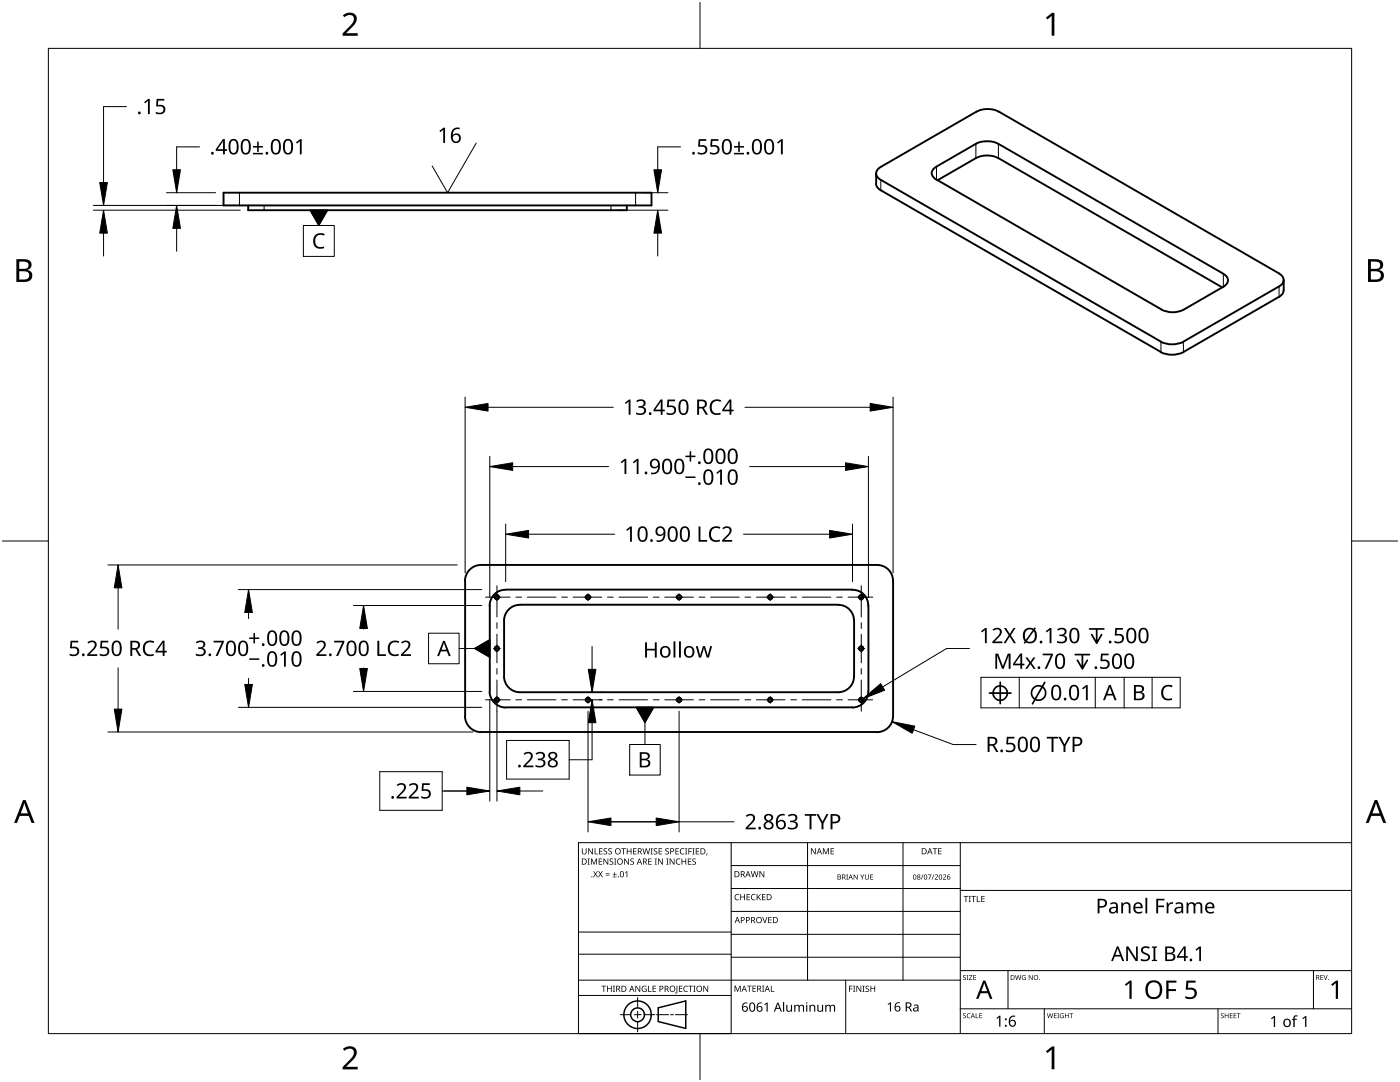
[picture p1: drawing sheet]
<svg xmlns="http://www.w3.org/2000/svg" width="279mm" height="216mm" viewBox="0 0 279 216" stroke-linecap="round" stroke-linejoin="round" font-family="sans-serif">
<g fill="none" stroke="#000" stroke-width=".38">
<path d="M44.6 38.5h85.4v2.5h-85.4zM174.8 36.7a1.69 1.69 0 0 0 1 1.3l55.9 32.2M174.9 34.6v2.1M175.8 33.3a1.36 1.36 0 0 0-1 1.3 1.36 1.36 0 0 0 1 1.3M175.8 33.3l19.1-11a5 5 0 0 1 4.5 0l55.8 32.3a1.39 1.39 0 0 1 1 1.3 1.39 1.39 0 0 1-1 1.3M175.8 35.9l55.9 32.3M186.9 33.3a1.36 1.36 0 0 0-1 1.3 1.36 1.36 0 0 0 1 1.3M186.9 35.8l44.9 26M194.7 31.6a4.8 4.8 0 0 1 4.5 0M194.7 28.7a5.2 5.2 0 0 1 4.5 0M194.8 28.7l-7.9 4.5M194.8 31.6l-7.7 4.4"/>
<path d="M199.2 28.7l44.9 26a1.36 1.36 0 0 1 1 1.2 1.36 1.36 0 0 1-1 1.3l-7.8 4.6M199.2 31.6l44.7 25.7M49.5 41v.9h75.6v-.9M255.3 59.2l-19.1 11.1a5.3 5.3 0 0 1-4.6 0M255.3 57.2l-19.1 11M256.2 58a1.56 1.56 0 0 1-1 1.3M256.2 55.9v2M231.6 68.2a5.3 5.3 0 0 0 4.6 0M231.8 61.8a4.8 4.8 0 0 0 4.5 0M96 112.7a3.2 3.2 0 0 0-3.2 3.2v27a3.3 3.3 0 0 0 3.2 3.2h79.1M100.9 117.7a3.2 3.2 0 0 0-3.2 3.2M100.9 117.6h69.2"/>
<path d="M170.1 117.7a3.1 3.1 0 0 1 3.2 3.2M175 112.7a3.2 3.2 0 0 1 3.2 3.2v27a3.2 3.2 0 0 1-3.2 3.2M175.1 112.7h-79.1M97.7 138a3.3 3.3 0 0 0 3.2 3.2M97.7 120.8v17.2M100.6 123.8v11.2a3.2 3.2 0 0 0 3.2 3.1M103.8 120.7a3.2 3.2 0 0 0-3.2 3.2M103.8 138.1h63.5M103.8 120.7h63.5M167.3 120.7a3.1 3.1 0 0 1 3.1 3.2M170.5 123.8l-.1 11.2a3.2 3.2 0 0 1-3.1 3.1M173.3 138a3.2 3.2 0 0 1-3.2 3.2"/>
<path d="M173.3 120.8v17.2M100.9 141.1h69.2"/>
<circle cx="99.1" cy="119.2" r=".43"/>
<circle cx="117.3" cy="119.2" r=".42"/>
<circle cx="135.5" cy="119.2" r=".42"/>
<circle cx="153.7" cy="119.2" r=".41"/>
<circle cx="171.9" cy="119.2" r=".42"/>
<circle cx="99.1" cy="139.6" r=".43"/>
<circle cx="99.1" cy="129.4" r=".43"/>
<circle cx="117.3" cy="139.6" r=".42"/>
<circle cx="135.5" cy="139.6" r=".42"/>
<circle cx="153.7" cy="139.6" r=".41"/>
<circle cx="171.9" cy="139.6" r=".42"/>
<circle cx="171.9" cy="129.4" r=".42"/>
</g>
<path d="M47.8 38.5v2.5M126.8 38.5v2.5M175.8 35.9v2.1M186.9 33.2v2.6M194.8 28.7v2.9M199.2 28.7v2.9M52.7 41v.9M121.9 41v.9M244.1 54.6v2.6M255.3 57.2v2M231.7 68.2v2M236.2 68.2v2" fill="none" stroke="#000" stroke-width=".2"/>
<g fill="none" stroke="#000" stroke-width=".2">
<circle cx="99.2" cy="119.2" r=".5"/>
<circle cx="117.3" cy="119.2" r=".49"/>
<circle cx="135.5" cy="119.2" r=".5"/>
<circle cx="153.7" cy="119.2" r=".5"/>
<circle cx="171.9" cy="119.2" r=".5"/>
<circle cx="99.2" cy="129.4" r=".5"/>
<circle cx="99.2" cy="139.6" r=".5"/>
<circle cx="117.3" cy="139.6" r=".49"/>
<circle cx="135.5" cy="139.6" r=".5"/>
<circle cx="153.7" cy="139.6" r=".5"/>
<circle cx="171.9" cy="129.4" r=".5"/>
<circle cx="171.9" cy="139.6" r=".5"/>
</g>
<path d="M9.7 9.7h260v196.5h-260z" fill="none" stroke="#000" stroke-width=".2"/>
<path d="M139.7 .5v9.2M.5 108h9.2M269.7 108h9.2M139.7 206.2v9.2" fill="none" stroke="#000" stroke-width=".2"/>
<g fill="#000">
<path d="M68.4 3.1a1.64 1.64 0 0 1 2.8 .4 2.52 2.52 0 0 1-1.2 2.2l-.9 .9h2.3v.5h-3v-.4l1.2-1.2a1.95 1.95 0 0 0 .9-2.2 1.23 1.23 0 0 0-1.8 .1zM208.7 3.5l1.3-.9h.4v4.5h-.5v-4l-.9 .8zM68.4 209.3a1.64 1.64 0 0 1 2.8 .4 2.52 2.52 0 0 1-1.2 2.2l-.9 1h2.3v.5h-3v-.5l1.2-1.2a1.95 1.95 0 0 0 .9-2.1 1.23 1.23 0 0 0-1.8 .1zM208.7 209.8l1.3-1h.4v4.6h-.5v-4l-.9 .7z"/>
<path d="M3.3 51.7h1.3a1.28 1.28 0 0 1 1.7 1.3 1.04 1.04 0 0 1-.9 .9 1.23 1.23 0 0 1 1 1.5 1.23 1.23 0 0 1-1.5 .9h-1.6zM3.8 54.1v1.7h1a.86 .86 0 0 0 1-.9 .86 .86 0 0 0-1.1-.8zM3.8 52.2v1.4h.9a.78 .78 0 0 0 1-.7 .78 .78 0 0 0-1.1-.7z"/>
<path d="M273 51.7h1.3a1.28 1.28 0 0 1 1.7 1.3 1.04 1.04 0 0 1-.8 .9 1.23 1.23 0 0 1 1 1.5 1.23 1.23 0 0 1-1.6 .9h-1.6zM273.6 54.1v1.7h.9a.86 .86 0 0 0 1.1-.9 .86 .86 0 0 0-1.1-.8zM273.6 52.2v1.4h.8a.78 .78 0 0 0 1-.7 .78 .78 0 0 0-1.1-.7z"/>
<path d="M4.6 159.6h.5l1.8 4.6h-.6l-.6-1.4h-1.8l-.5 1.4h-.6zM4.8 160.2l-.7 2.1h1.5z"/>
<path d="M274.3 159.6h.6l1.7 4.6h-.6l-.5-1.4h-1.8l-.6 1.4h-.5zM274.6 160.2l-.7 2.1h1.4z"/>
</g>
<g fill="none" stroke="#000" stroke-width=".2">
<path d="M145.9 168.1v38.1h-30.5v-38.1h154.3M145.9 172.7h45.7M145.9 177.3h45.7M161.2 168.1v27.5M180.2 168.1v27.5M191.6 168.1v38.1M191.6 177.7h78.1M115.4 198.6h30.5M115.4 195.6h76.2M115.4 190.4h30.5M115.4 186h30.5M127.3 199v2.1"/>
<path d="M145.9 181.9h45.7M145.9 186.4h45.7M145.9 191h45.7M168.8 195.6v10.6M191.6 193.7h78.1M201.2 193.7v7.6M262.1 193.7v7.6M123.8 202.5h2.1M126.6 202.5h1.3M127.3 201.8v1.4M127.3 203.8v2.1M128.6 202.5h2.1"/>
<path d="M131 202.5h2.4M133.8 202.5h.6M134.8 202.5h2.4M191.6 201.3h78.1M208.4 201.3v4.9M243.1 201.3v4.9"/>
</g>
<g fill="#000">
<path d="M116.1 169.3h.2v.8a.32 .32 0 0 0 .3 .3 .32 .32 0 0 0 .3-.3v-.8h.2v.8a.47 .47 0 0 1-.5 .4 .47 .47 0 0 1-.5-.5zM117.3 171.3h.4l-.1 .1v1l.1 .1h-.4l.1-.1v-1zM117.4 169.3h.2l.6 1v-1h.1v1.2h-.1l-.7-1v1h-.1zM117.9 171.3h.3l.3 1 .4-1h.3v1.2h-.2v-1l-.4 1h-.1l-.4-1v1h-.2zM118.7 169.3h.1v1h.6v.2h-.7zM118.4 173.8h.1l.3 .5 .3-.5h.2l-.4 .6 .4 .7h-.1l-.4-.6-.3 .6h-.1l.4-.7zM119.5 171.3h.7v.1h-.6v.4h.5v.2h-.5v.4h.6v.1h-.7zM119.6 169.3h.6v.1h-.5v.4h.5v.1h-.5v.4h.5v.2h-.6zM119.4 173.8h.1l.3 .5 .3-.5h.2l-.4 .6 .4 .7h-.1l-.4-.6-.3 .6h-.2l.5-.7zM120.9 174.6h.8v.1h-.8zM120.9 174.2h.8v.1h-.8zM120.5 169.4l.4-.1h.3l-.1 .1a.25 .25 0 0 0-.4-.1 .25 .25 0 0 0 0 .4l.4 .3 .1 .2-.3 .3-.5-.1v-.1h.2a.27 .27 0 0 0 .4-.1 .27 .27 0 0 0-.3-.3l-.2-.2z"/>
<path d="M120.4 171.3h.2l.7 1-.1-1h.2v1.2h-.2l-.6-1v1h-.2zM121.4 169.4l.5-.1h.2v.1a.25 .25 0 0 0-.4-.1 .25 .25 0 0 0 0 .4l.4 .3v.2l-.2 .3-.5-.1v-.1h.1a.27 .27 0 0 0 .5-.1 .27 .27 0 0 0-.4-.3l-.2-.2zM122.3 174.9h.8v.2h-.8zM121.7 171.4l.4-.1 .3 .1-.1 .1a.25 .25 0 0 0-.4-.1 .25 .25 0 0 0 0 .4 .42 .42 0 0 1 .5 .5 .42 .42 0 0 1-.7 .2l-.1-.2 .2 .1a.27 .27 0 0 0 .5-.2 .27 .27 0 0 0-.4-.3l-.2-.2zM122.6 174h.1v.4h.4v.1h-.4v.4h-.1v-.4h-.3v-.1h.3zM122.6 171.3h.4l-.1 .1v1l.1 .1h-.4l.1-.1v-1zM124 169.3h.9v.1h-.4v1.1h-.1v-1.1h-.4zM124.7 174.1l.5-.3v1.3h-.1v-1.1l-.3 .2zM124.6 171.3h.1l.7 1v-1h.1v1.2h-.2l-.6-1v1h-.1zM125.1 169.3h.1v.5h.7v-.5h.1v1.2h-.1v-.6h-.7v.6h-.1zM125.8 171.4l.5-.1 .2 .1v.1a.25 .25 0 0 0-.4-.1 .25 .25 0 0 0 0 .4 .42 .42 0 0 1 .4 .5 .42 .42 0 0 1-.7 .2v-.2l.1 .1a.27 .27 0 0 0 .5-.2 .27 .27 0 0 0-.4-.3l-.2-.2zM126.4 169.3h.6v.1h-.5v.4h.5v.1h-.5v.4h.5v.2h-.6z"/>
<path d="M128.2 169.3h.2l.2 1 .3-1h.2l.2 1 .3-1h.1l-.3 1.2h-.1l-.3-1.1-.3 1.1h-.2zM129.4 171.3h.7v.1h-.6v.4h.5v.2h-.5v.4h.6v.1h-.7zM129.8 169.3h.5l-.2 .1v1l.2 .1h-.5l.2-.1v-1zM130.7 171.3h.4l-.1 .1v1l.1 .1h-.4l.1-.1v-1zM130.5 169.4l.4-.1h.3l-.1 .1a.25 .25 0 0 0-.4-.1 .25 .25 0 0 0 0 .4l.4 .3 .1 .2-.2 .3-.6-.1v-.1h.2a.27 .27 0 0 0 .4-.1 .27 .27 0 0 0-.3-.3l-.2-.2zM131.4 169.3h.7v.1h-.5v.4h.5v.1h-.5v.4h.5v.2h-.7zM131.3 171.3h.2l.7 1v-1h.1v1.2h-.2l-.6-1v1h-.2zM133 171.3h.4l-.1 .1v1l.1 .1h-.4l.1-.1v-1zM132.8 169.4l.4-.1h.3l-.1 .1a.25 .25 0 0 0-.3-.1 .25 .25 0 0 0 0 .4l.4 .3v.2l-.2 .3-.5-.1v-.1h.1a.27 .27 0 0 0 .5-.1 .27 .27 0 0 0-.4-.3l-.2-.2zM133.6 171.3h.2l.7 1v-1h.1v1.2h-.2l-.6-1v1h-.2zM135 171.5l.5-.2 .3 .1-.1 .1a.49 .49 0 0 0-.7 .4 .49 .49 0 0 0 .7 .5 .52 .52 0 0 1-.6 0 .52 .52 0 0 1-.2-.6zM134.8 169.3h.7v.1h-.6v.4h.5v.1h-.5v.4h.6v.2h-.7z"/>
<path d="M135.8 169.4l.4-.1h.4l-.1 .1h-.2a.49 .49 0 0 0-.4 .6 .49 .49 0 0 0 .7 .3 .52 .52 0 0 1-.7 .1 .52 .52 0 0 1-.2-.6zM136 171.3h.2v.5h.6v-.5h.1v1.2h-.1v-.5h-.6v.5h-.2zM136.7 169.3h.5l-.2 .1v1l.2 .1h-.5l.2-.1v-1zM137.4 169.3h.7v.1h-.6v.4h.5v.2h-.5v.5h-.1zM137.3 171.3h.7v.1h-.6v.4h.5v.2h-.5v.4h.6v.1h-.7zM138.2 169.3h.4l-.1 .1v1l.1 .1h-.4l.1-.1v-1zM138.2 171.4l.4-.1 .3 .1-.1 .1a.25 .25 0 0 0-.4-.1 .25 .25 0 0 0 0 .4 .42 .42 0 0 1 .5 .5 .42 .42 0 0 1-.7 .2l-.1-.2 .2 .1a.27 .27 0 0 0 .5-.2 .27 .27 0 0 0-.4-.3l-.2-.2zM138.9 169.3h.6v.1h-.5v.4h.5v.1h-.5v.4h.5v.2h-.6zM141 170.3h.2l-.3 .4zM146.8 178.6l.4-.2 .3 .1v.1a.49 .49 0 0 0-.7 .4 .49 .49 0 0 0 .7 .5 .52 .52 0 0 1-.7 0 .52 .52 0 0 1-.2-.6zM147.7 178.4h.2v.5h.6v-.5h.2v1.2h-.2v-.5h-.6v.5h-.2zM149 178.4h.7v.1h-.5v.4h.4v.2h-.4v.4h.5v.1h-.7z"/>
<path d="M150 178.6l.5-.2 .3 .1-.1 .1a.49 .49 0 0 0-.7 .4 .49 .49 0 0 0 .8 .5 .52 .52 0 0 1-.7 0 .52 .52 0 0 1-.2-.6zM149.8 173.8h.2l.3 1.1 .2-1.1h.2l.3 1.1 .2-1.1h.2l-.3 1.2h-.2l-.3-1-.3 1h-.1zM151 178.4h.2v.6l.5-.6h.2l-.5 .5 .5 .7h-.2l-.4-.6-.1 .6h-.2zM151.6 173.8h.1l.7 1v-1h.1v1.2h-.1l-.7-1v1h-.1zM152.1 178.4h.7v.1h-.6v.4h.5v.2h-.5v.4h.6v.1h-.7zM161.8 169.3h.2l.7 1v-1h.1v1.2h-.2l-.6-1v1h-.2zM164.2 169.3h.2l.4 .9 .4-.9h.2v1.2h-.1v-1.1l-.4 1.1h-.1l-.4-1.1v1.1h-.2zM165.8 169.3h.6v.1h-.5v.4h.5v.1h-.5v.4h.5v.2h-.6zM168.9 174.5h.4l-.2 .1v.8l.2 .1h-.4l.1-.1v-.8zM170.4 174.5h.1l.6 .8v-.8h.1v1h-.2l-.5-.8v.8h-.1zM171.7 174.5h.1l.3 .5 .3-.5h.1l-.4 .6v.4h-.1v-.4zM172.6 174.5h.1v.7a.26 .26 0 0 0 .3 .2 .26 .26 0 0 0 .3-.2v-.7h.1v.7a.39 .39 0 0 1-.4 .3 .39 .39 0 0 1-.4-.4z"/>
<path d="M173.7 174.5h.5v.1h-.4v.3h.4v.1h-.4v.4h.4v.1h-.5zM184.2 174.5h.1l-.4 1h-.1zM185.2 174.5h.7l-.5 1h-.1l.4-.9h-.5zM186.3 174.5h.2l-.4 1h-.2zM186.1 169.3h.9v.1h-.3v1.1h-.2v-1.1h-.4zM186.5 174.6a.37 .37 0 0 1 .6 0 .37 .37 0 0 1-.2 .6l-.2 .2h.5v.1h-.7l.3-.4a.27 .27 0 0 0 .3-.3 .27 .27 0 0 0-.4-.2zM187.2 169.3h.7v.1h-.5v.4h.5v.1h-.5v.4h.5v.2h-.7zM188.2 174.6a.37 .37 0 0 1 .6 0 .37 .37 0 0 1-.3 .6l-.2 .2h.5v.1h-.6l.2-.4a.27 .27 0 0 0 .3-.3 .27 .27 0 0 0-.4-.2zM192.3 178.8h.9v.1h-.3v1.1h-.2v-1.1h-.4zM193.3 178.8h.5l-.2 .1v1l.2 .1h-.5l.2-.1v-1zM193.8 178.8h1v.1h-.4v1.1h-.2v-1.1h-.4zM194.9 178.8h.2v1.1h.5v.1h-.7z"/>
<path d="M195.8 178.8h.7v.1h-.5v.4h.5v.1h-.5v.5h.5v.1h-.7zM120 196.7h1v.1h-.4v1.1h-.2v-1.1h-.4zM121.1 196.7h.2v.5h.6v-.5h.2v1.2h-.2v-.6h-.6v.6h-.2zM122.3 196.7h.4l-.1 .1v1l.1 .1h-.4l.2-.1v-1zM126.8 196.7h.2l.6 1v-1h.2v1.2h-.2l-.7-1 .1 1h-.2zM128.2 196.8l.6-.1 .2 .1v.1a.5 .5 0 0 0-.8 .4 .5 .5 0 0 0 .7 .5v-.4h-.3v-.1h.4v.6a.66 .66 0 0 1-.8-.2 .66 .66 0 0 1 0-.9zM129.3 196.7h.2v1.1h.5v.1h-.7zM130.2 196.7h.7v.1h-.5v.4h.5v.1h-.5v.5h.5v.1h-.7zM135 196.7h.2v1.3l-.1 .2h-.3l-.1-.1 .3-.2zM135.5 196.7h.7v.1h-.5v.4h.4v.1h-.4v.5h.5v.1h-.7zM136.5 196.8l.5-.1 .3 .1-.1 .1a.49 .49 0 0 0-.7 .4 .49 .49 0 0 0 .8 .4 .52 .52 0 0 1-.7 .1 .52 .52 0 0 1-.2-.6zM137.4 196.7h.9v.1h-.4v1.1h-.1v-1.1h-.4z"/>
<path d="M138.4 196.7h.4l-.1 .1v1l.1 .1h-.4l.1-.1v-1zM140.4 196.7h.1l.7 1v-1h.1v1.2h-.1l-.7-1v1h-.1zM146.6 196.7h.2l.4 1 .4-1h.2v1.2h-.1v-1.1l-.4 1.1h-.2l-.4-1.1v1.1h-.1zM149.1 196.7h.9v.1h-.4v1.1h-.1v-1.1h-.4zM150.2 196.7h.7v.1h-.6v.4h.5v.1h-.5v.5h.6v.1h-.7zM152.1 183h.2l.3 1 .4-1h.2l-.5 1.2h-.1zM152.1 196.7h.4l-.1 .1v1l.1 .1h-.4l.1-.1v-1zM153.8 196.7h.2v1.1h.5v.1h-.7zM153.3 183h.7v.1h-.5v.4h.5v.1h-.5v.5h.5v.1h-.7zM169.5 196.7h.6v.1h-.5v.5h.5v.1h-.5v.5h-.1zM170.2 196.7h.5l-.2 .1v1l.2 .1h-.5l.2-.1v-1zM170.9 196.7h.2l.6 1v-1h.2v1.2h-.2l-.6-1v1h-.2z"/>
<path d="M172.1 196.7h.5l-.2 .1v1l.2 .1h-.5l.2-.1v-1zM172.8 196.8l.4-.1h.2v.2a.25 .25 0 0 0-.4-.1 .25 .25 0 0 0 0 .4l.4 .2 .1 .3-.3 .2h-.5v-.2l.2 .1a.27 .27 0 0 0 .4-.2 .27 .27 0 0 0-.3-.3l-.3-.2zM173.7 196.7h.2v.5h.6v-.5h.2v1.2h-.2v-.6h-.6v.6h-.2zM192.2 194.7l.4-.1h.2l-.1 .1a.24 .24 0 0 0-.3 0 .24 .24 0 0 0-.1 .3 .24 .24 0 0 0 .4 .1l.1 .1-.1 .3h-.4l-.1-.1a.24 .24 0 0 0 .3 .1 .24 .24 0 0 0 .1-.3l-.4-.3zM192.9 194.6h.4l-.1 .1v.7l.1 .1h-.4l.1-.1v-.7zM193.4 194.6h.6l-.5 .8h.6v.1h-.7l.5-.8h-.5zM194.2 194.6h.6v.1h-.4v.3h.4v.1h-.4v.3h.4v.1h-.6zM202.6 194.6h.1l.2 .8 .2-.8h.2l.2 .8 .2-.8h.1l-.2 .9h-.2l-.2-.8-.2 .8h-.2zM204.1 194.7l.3-.1h.3l-.1 .1a.4 .4 0 0 0-.6 .4 .4 .4 0 0 0 .6 .3v-.3l-.2-.1h.3v.5a.53 .53 0 0 1-.7-.1 .53 .53 0 0 1 .1-.7zM205.3 194.6h.2l.5 .8v-.8h.1v.9h-.2l-.5-.8v.8h-.1zM223.8 180.1h.3v.3a.83 .83 0 0 1 .9-.3 .83 .83 0 0 1 .6 .7v1.5h-.3v-1.4a.59 .59 0 0 0-.8-.6 .59 .59 0 0 0-.4 .8v1.2h-.3zM224.5 196.4l1-.7h.3v3.6h-.4v-3.2l-.7 .6z"/>
<path d="M224.8 188.9h.4l1.5 2.4v-2.4h.4v2.9h-.5l-1.5-2.4v2.4h-.3zM227.9 189.1a1.38 1.38 0 0 1 1.5-.1l-.1 .3-.3-.1a.52 .52 0 0 0-.7 0 .52 .52 0 0 0-.1 .7l.1 .1a1.2 1.2 0 0 1 1.2 1.2 1.26 1.26 0 0 1-1.8 .5v-.4a1.03 1.03 0 0 0 1.4-.2 1.04 1.04 0 0 0-1-.8 .77 .77 0 0 1-.2-1.2zM229.9 188.9h1v.2h-.3v2.4l.3 .1v.2h-1v-.2l.3-.1v-2.4h-.3zM230.8 179.3h1.6v.4h-1.3v1h1.2v.3h-1.2v1.3h-.3zM232.8 195.7h2v.4h-1.6v1.3h1.5v.4h-1.5v1.5h-.4zM232.8 180.1h.3l.1 .4 .4-.4 .5-.1v.4h-.5l-.3 .3-.1 1.6h-.4zM236.8 195.7h1.8v.4h-1.4l-.1 1a1.21 1.21 0 0 1 1.4 .3 1.21 1.21 0 0 1 .2 1.5 1.75 1.75 0 0 1-2.1 .3v-.5a1.18 1.18 0 0 0 1.8-.3 .83 .83 0 0 0-.3-.9 .83 .83 0 0 0-.9 0h-.3l-.3-.1zM236.8 180.1h.3v.3a.83 .83 0 0 1 1.4 0 .78 .78 0 0 1 .9-.3 .78 .78 0 0 1 .5 .7v1.5h-.3v-1.5a.54 .54 0 0 0-.6-.5 .54 .54 0 0 0-.4 .7v1.3h-.4v-1.5a.55 .55 0 0 0-.7-.5 .55 .55 0 0 0-.3 .8v1.2h-.4zM238.6 189.5l.8-.6h.3v2.9h-.4v-2.6l-.5 .5zM263.5 194.6h.6v.1h-.5v.3h.4v.1h-.4v.3h.5v.1h-.6zM264.1 194.6h.2l.2 .8 .3-.8h.2l-.4 .9h-.1zM265.7 196.4l1-.7h.3v3.6h-.4v-3.2l-.7 .6z"/>
<path d="M152.5 200.4l.7-.4v1.9h-.2v-1.6l-.4 .3zM156.3 199.9h.2v2h-.2zM156.9 200.5h.2v.9a.37 .37 0 0 0 .5 .3 .37 .37 0 0 0 .2-.5v-.7h.3v1.4h-.2v-.2a.53 .53 0 0 1-.6 .2 .53 .53 0 0 1-.4-.5zM158.5 200.5h.2v.2a.52 .52 0 0 1 .9 0 .49 .49 0 0 1 .5-.2 .49 .49 0 0 1 .4 .5v.9h-.3v-.9a.33 .33 0 0 0-.4-.3 .33 .33 0 0 0-.2 .4v.8h-.2v-.9a.34 .34 0 0 0-.5-.3 .34 .34 0 0 0-.2 .5v.7h-.2zM160.9 200.5h.2v1.4h-.2zM161.5 200.5h.2l.1 .2a.52 .52 0 0 1 .5-.2 .52 .52 0 0 1 .4 .5v.9h-.2v-.9a.37 .37 0 0 0-.5-.3 .37 .37 0 0 0-.2 .5v.7h-.3zM163.1 200.5h.2v.9a.37 .37 0 0 0 .5 .3 .37 .37 0 0 0 .2-.5v-.7h.3v1.4h-.2v-.2a.53 .53 0 0 1-.6 .2 .53 .53 0 0 1-.4-.5zM164.7 200.5h.2v.2a.52 .52 0 0 1 .9 0 .49 .49 0 0 1 .5-.2 .49 .49 0 0 1 .4 .5v.9h-.3v-.9a.33 .33 0 0 0-.4-.3 .33 .33 0 0 0-.2 .4v.8h-.2v-.9a.34 .34 0 0 0-.5-.3 .34 .34 0 0 0-.2 .5v.7h-.2zM177.1 200.4l.7-.4v1.8h-.2v-1.6l-.3 .3zM192.2 202.3l.4-.1h.2l-.1 .1a.24 .24 0 0 0-.3 0 .24 .24 0 0 0-.1 .3 .24 .24 0 0 0 .4 .1l.1 .2-.1 .2-.4 .1-.1-.2a.24 .24 0 0 0 .3 .1 .24 .24 0 0 0 .1-.3l-.4-.2zM193.1 202.3l.6-.1-.3 .1a.4 .4 0 0 0-.3 .5 .4 .4 0 0 0 .5 .2 .46 .46 0 0 1-.6 0 .46 .46 0 0 1 .1-.7zM194.7 202.2h.1v.8h.5v.2h-.6z"/>
<path d="M195.4 202.2h.6v.1h-.4v.3h.4v.1h-.4v.4h.4v.1h-.6zM198.8 203.1l.6-.4h.3v2.2h-.3v-1.9l-.4 .3zM209 202.2h.1l.2 .8 .2-.8h.1l.3 .8 .2-.8h.1l-.3 1h-.1l-.2-.9-.3 .9h-.1zM210.3 202.2h.6v.1h-.4v.3h.3v.1h-.3v.4h.4v.1h-.6zM211 202.2h.4l-.2 .1v.8l.2 .1h-.4l.1-.1v-.8zM211.6 202.3l.7-.1-.1 .1a.4 .4 0 0 0-.6 .4 .4 .4 0 0 0 .6 .3v-.2l-.2-.2h.3v.5a.53 .53 0 0 1-.7-.1 .53 .53 0 0 1 0-.7zM212.5 202.2h.2v.4h.5v-.4h.1v1h-.1v-.5h-.5v.5h-.2zM213.4 202.2h.8v.1h-.3v.9h-.2v-.9h-.3zM243.7 202.3l.3-.1h.2v.1a.24 .24 0 0 0-.3 0 .24 .24 0 0 0-.1 .3 .24 .24 0 0 0 .3 .1l.1 .2-.1 .2-.4 .1-.1-.2a.24 .24 0 0 0 .4 .1 .24 .24 0 0 0 0-.3l-.3-.2zM244.4 202.2h.2v.4h.5v-.4h.1v1h-.1v-.5h-.5v.5h-.2zM245.4 202.2h.6v.1h-.4v.3h.4v.1h-.4v.4h.4v.1h-.6zM246.2 202.2h.5v.1h-.4v.3h.4v.1h-.4v.4h.4v.1h-.5z"/>
<path d="M246.8 202.2h.8v.1h-.3v.9h-.2v-.9h-.3zM253.7 203.2l.6-.5h.2v2.2h-.3v-1.9l-.4 .4zM258.2 202.7l.3-.1h.5l-.1 .3-.4-.1-.1 .2v.3h.4v.2h-.4v1.4h-.3v-1.4h-.3l.3-.2zM259.9 203.2l.6-.5h.2v2.2h-.2v-1.9l-.5 .4z"/>
<path d="M116.1 171.3h.4a.61 .61 0 0 1 .6 .6 .61 .61 0 0 1-.6 .6h-.4zM116.3 171.4v1h.1a.48 .48 0 0 0 .5-.5 .48 .48 0 0 0-.4-.5z"/>
<path d="M122.7 169.9a.61 .61 0 0 1 1.2 0 .61 .61 0 0 1-1.2 0zM123 169.5a.47 .47 0 0 0-.1 .7 .47 .47 0 0 0 .8 0v-.1a.45 .45 0 0 0-.1-.6 .45 .45 0 0 0-.6 0z"/>
<path d="M123.1 171.9a.61 .61 0 0 1 1.2 0 .61 .61 0 0 1-1.2 0zM123.5 171.5l-.2 .4a.45 .45 0 0 0 .7 .4 .45 .45 0 0 0 0-.8l-.2-.1z"/>
<path d="M123.9 173.9a.51 .51 0 0 1 .6 .1 .51 .51 0 0 1 0 .7 .44 .44 0 0 1-.6 .3 .44 .44 0 0 1-.2-.6zM123.9 174v.1a.48 .48 0 0 0 .3 .8 .53 .53 0 0 0 .2-.5 .53 .53 0 0 0-.4-.4z"/>
<path d="M127.3 169.3h.3a.35 .35 0 0 1 .5 .2 .35 .35 0 0 1-.3 .4l.4 .6h-.2l-.3-.5h-.3v.5h-.1zM127.4 169.4v.4h.2a.23 .23 0 0 0 .3-.2 .23 .23 0 0 0-.3-.2z"/>
<path d="M127.5 171.3h.2l.4 1.2h-.1l-.2-.4h-.4l-.2 .4h-.1zM127.6 171.5l-.2 .5h.4z"/>
<path d="M128.3 171.3h.3a.35 .35 0 0 1 .5 .2 .35 .35 0 0 1-.3 .5l.4 .5h-.2l-.3-.5h-.2v.5h-.2zM128.5 171.4v.5h.1a.23 .23 0 0 0 .3-.2 .23 .23 0 0 0-.3-.3z"/>
<path d="M133.8 169.3h.6l.1 .2-.1 .4-.5 .1v.5h-.1zM133.9 169.4v.5a.29 .29 0 0 0 .5-.3 .29 .29 0 0 0-.5-.2z"/>
<path d="M139.8 169.3h.4a.54 .54 0 0 1 .6 .6 .56 .56 0 0 1-.7 .6h-.3zM140 169.4v.9h.1a.48 .48 0 0 0 .5-.4 .48 .48 0 0 0-.4-.5z"/>
<path d="M146.6 173.8h.4a.61 .61 0 0 1 .6 .6 .61 .61 0 0 1-.7 .6h-.3zM146.8 174v.9h.1a.43 .43 0 0 0 .5-.5 .41 .41 0 0 0-.4-.4z"/>
<path d="M147.8 173.8h.4a.35 .35 0 0 1 .4 .3 .35 .35 0 0 1-.2 .4l.3 .5h-.2l-.3-.5h-.2v.5h-.2zM148 174v.4h.2a.23 .23 0 0 0 .3-.2 .23 .23 0 0 0-.3-.2z"/>
<path d="M149.2 173.8h.1l.5 1.2h-.1l-.2-.3h-.5l-.1 .3h-.2zM149.3 174l-.2 .5h.4z"/>
<path d="M153 178.4h.4a.55 .55 0 0 1 .6 .6 .56 .56 0 0 1-.6 .6h-.4zM153.2 178.5v1h.1a.48 .48 0 0 0 .5-.5 .48 .48 0 0 0-.4-.5z"/>
<path d="M163.4 169.2h.2l.5 1.3h-.2l-.2-.4h-.4l-.2 .4h-.1zM163.5 169.4l-.2 .6h.4z"/>
<path d="M167.1 174.5h.3a.26 .26 0 0 1 .4 .1 .26 .26 0 0 1-.2 .4 .28 .28 0 0 1 .3 .3 .28 .28 0 0 1-.4 .2h-.4zM167.3 175v.4h.2a.19 .19 0 0 0 .2-.2 .19 .19 0 0 0-.2-.2zM167.3 174.6v.3h.2a.17 .17 0 0 0 .2-.2 .17 .17 0 0 0-.3-.1z"/>
<path d="M168.1 174.5h.3a.29 .29 0 0 1 .3 .2 .29 .29 0 0 1-.2 .4l.3 .4h-.1l-.3-.4h-.2v.4h-.1zM168.2 174.6v.4h.2a.2 .2 0 0 0 .2-.2 .2 .2 0 0 0-.2-.2z"/>
<path d="M169.7 174.5h.1l.4 1h-.1l-.1-.3h-.4l-.2 .3h-.1zM169.8 174.6l-.2 .5h.3z"/>
<path d="M182.3 174.6h.4l.2 .5a.38 .38 0 0 1-.5 .4 .38 .38 0 0 1-.2-.6zM182.4 174.6l-.1 .2a.38 .38 0 0 0 .3 .6 .41 .41 0 0 0 .2-.5 .41 .41 0 0 0-.4-.3z"/>
<path d="M183.1 174.6l.3-.1a.25 .25 0 0 1 .3 .2 .25 .25 0 0 1-.2 .3 .29 .29 0 0 1 .1 .4 .29 .29 0 0 1-.5 0 .29 .29 0 0 1 .1-.4l-.1-.2zM183.1 175.3a.2 .2 0 0 0 .4 0 .2 .2 0 0 0-.4 0zM183.2 174.8a.17 .17 0 0 0 .3 0 .17 .17 0 0 0-.3 0z"/>
<path d="M184 169.3h.3a.61 .61 0 0 1 .6 .6 .61 .61 0 0 1-.6 .6h-.3zM184.1 169.4v.9h.2a.43 .43 0 0 0 .5-.4 .41 .41 0 0 0-.5-.5z"/>
<path d="M184.5 174.6l.1-.1a.51 .51 0 0 1 .4 .5 .51 .51 0 0 1-.4 .5l-.2-.4zM184.6 174.6l-.1 .2a.38 .38 0 0 0 .3 .6 .41 .41 0 0 0 .2-.5 .41 .41 0 0 0-.4-.3z"/>
<path d="M185.5 169.2h.1l.5 1.3h-.1l-.2-.4h-.5l-.1 .4h-.2zM185.6 169.4l-.2 .6h.4z"/>
<path d="M187.5 174.6l.1-.1a.51 .51 0 0 1 .4 .5 .51 .51 0 0 1-.5 .5l-.1-.4zM187.6 174.6l-.1 .2a.38 .38 0 0 0 .3 .6 .41 .41 0 0 0 .1-.5 .41 .41 0 0 0-.3-.3z"/>
<path d="M189.1 174.6l.5-.1-.4 .2-.1 .3a.33 .33 0 0 1 .5 .1 .33 .33 0 0 1-.2 .5 .33 .33 0 0 1-.4-.4zM189.1 175.2a.25 .25 0 0 0 .5 0 .25 .25 0 0 0-.5 0z"/>
<path d="M123 196.7h.3a.35 .35 0 0 1 .4 .2 .35 .35 0 0 1-.2 .5l.3 .5h-.1l-.3-.5h-.3v.5h-.1zM123.1 196.8v.5h.2a.23 .23 0 0 0 .3-.3 .23 .23 0 0 0-.3-.2z"/>
<path d="M124 196.7h.4a.54 .54 0 0 1 .6 .6 .56 .56 0 0 1-.6 .6h-.4zM124.2 196.8v1h.2a.48 .48 0 0 0 .5-.5 .48 .48 0 0 0-.5-.5z"/>
<path d="M126 196.7h.2l.4 1.2h-.1l-.2-.4h-.4l-.2 .4h-.1zM126.1 196.8l-.2 .6h.4z"/>
<path d="M131.6 196.7h.5l.3 .3-.1 .3-.5 .1v.5h-.2zM131.8 196.8v.5a.29 .29 0 0 0 .4-.2 .29 .29 0 0 0-.4-.3z"/>
<path d="M132.6 196.7h.4a.35 .35 0 0 1 .4 .2 .35 .35 0 0 1-.2 .5l.3 .5h-.2l-.3-.5h-.2v.5h-.2zM132.8 196.8v.5h.2a.23 .23 0 0 0 .3-.3 .23 .23 0 0 0-.3-.2z"/>
<path d="M133.5 197.3a.65 .65 0 0 1 1.3 0 .65 .65 0 0 1-1.3 0zM133.9 196.9a.47 .47 0 0 0-.1 .7 .47 .47 0 0 0 .7 0l.1-.1a.45 .45 0 0 0-.1-.6 .45 .45 0 0 0-.6 0z"/>
<path d="M138.9 197.3a.61 .61 0 0 1 1.2 0 .61 .61 0 0 1-1.2 0zM139.3 196.9a.47 .47 0 0 0-.1 .7 .47 .47 0 0 0 .7 0v-.1a.45 .45 0 0 0-.1-.6 .45 .45 0 0 0-.5 0z"/>
<path d="M147.1 183h.1l.5 1.2h-.2l-.1-.4h-.5l-.1 .4h-.2zM147.1 183.1l-.1 .6h.3z"/>
<path d="M147.9 183h.6l.1 .3-.1 .3-.5 .1v.5h-.1zM148 183.1v.5a.29 .29 0 0 0 .5-.2 .29 .29 0 0 0-.5-.3z"/>
<path d="M148.5 196.7h.1l.5 1.2h-.2l-.1-.4h-.5l-.2 .4h-.1zM148.5 196.8l-.2 .6h.4z"/>
<path d="M148.9 183h.5l.3 .3-.2 .3-.5 .1v.5h-.1zM149 183.1v.5a.29 .29 0 0 0 .5-.2 .29 .29 0 0 0-.5-.3z"/>
<path d="M149.9 183h.3a.35 .35 0 0 1 .5 .2 .35 .35 0 0 1-.3 .5l.4 .5h-.2l-.3-.5h-.2v.5h-.2zM150.1 183.1v.5h.1a.23 .23 0 0 0 .3-.3 .23 .23 0 0 0-.3-.2z"/>
<path d="M151.1 196.7h.4a.35 .35 0 0 1 .4 .2 .35 .35 0 0 1-.2 .5l.3 .5h-.2l-.3-.5h-.2v.5h-.2zM151.3 196.8v.5h.2a.23 .23 0 0 0 .2-.3 .23 .23 0 0 0-.2-.2z"/>
<path d="M150.8 183.6a.61 .61 0 0 1 1.2 0 .61 .61 0 0 1-1.2 0zM151.2 183.2a.47 .47 0 0 0-.1 .7 .47 .47 0 0 0 .7 0v-.1a.45 .45 0 0 0 0-.6 .45 .45 0 0 0-.6 0z"/>
<path d="M153.1 196.7h.1l.5 1.2h-.2l-.1-.4h-.5l-.2 .4h-.1zM153.1 196.8l-.2 .6h.4z"/>
<path d="M154.3 183h.3a.55 .55 0 0 1 .6 .6 .56 .56 0 0 1-.6 .6h-.3zM154.4 183.1v1h.2a.48 .48 0 0 0 .5-.5 .48 .48 0 0 0-.5-.5z"/>
<path d="M196.2 195.7h.4l1.5 3.6h-.5l-.5-1.1h-1.4l-.4 1.1h-.5zM196.4 196.1l-.5 1.7h1.1z"/>
<path d="M201.7 194.6h.3a.49 .49 0 0 1 .5 .5 .49 .49 0 0 1-.5 .4h-.3zM201.8 194.7v.7h.4l.1-.2v-.3z"/>
<path d="M206.2 195.1a.5 .5 0 0 1 1 0 .5 .5 0 0 1-1 0zM206.4 195a.4 .4 0 0 0 .8 0 .4 .4 0 0 0-.8 0z"/>
<path d="M219.1 179.3h.7a.92 .92 0 0 1 1.1 1 .92 .92 0 0 1-1.1 .8h-.4v1.2h-.3zM219.4 179.7v1.1a.79 .79 0 0 0 1.1-.6 .59 .59 0 0 0-.7-.5z"/>
<path d="M221.6 180.2a.9 .9 0 0 1 .9-.2 .9 .9 0 0 1 .6 .8v1.5h-.3v-.4a.71 .71 0 0 1-1.1 .3 .71 .71 0 0 1 0-1.1l1-.2a.51 .51 0 0 0-.1-.5 .51 .51 0 0 0-.6 0l-.3 .1zM221.8 181.4a.48 .48 0 0 0 .3 .7 .48 .48 0 0 0 .6-.5v-.4z"/>
<path d="M222.9 188.8h.3l1.2 3h-.4l-.4-.9h-1.1l-.4 .9h-.3zM223.1 189.2l-.5 1.3h.9z"/>
<path d="M226.4 180.3a.94 .94 0 0 1 1.2-.2 .94 .94 0 0 1 .4 1.1h-1.5a.83 .83 0 0 0 .5 .8 .83 .83 0 0 0 .9-.2v.4a1.19 1.19 0 0 1-1.5-.3 1.19 1.19 0 0 1 0-1.6zM226.7 180.5l-.1 .4h1.1a.54 .54 0 0 0-.3-.5 .54 .54 0 0 0-.7 .1z"/>
<path d="M229 196.1a1.77 1.77 0 0 1 2.3-.2 1.77 1.77 0 0 1 .6 2.2 1.72 1.72 0 0 1-2.2 1.2 1.72 1.72 0 0 1-1.1-2.2zM229.5 196.3a1.59 1.59 0 0 0 .6 2.7 1.38 1.38 0 0 0 1.3-2 1.19 1.19 0 0 0-1.9-.7z"/>
<path d="M232.5 188.9h.9a.77 .77 0 0 1 .9 .2 .77 .77 0 0 1 0 1l-.4 .1a.8 .8 0 0 1 .7 1 .8 .8 0 0 1-1 .6h-1.1zM232.9 190.4v1.1h.6a.55 .55 0 0 0 .7-.6 .55 .55 0 0 0-.7-.5zM232.9 189.2v.9h.5a.5 .5 0 0 0 .7-.5 .5 .5 0 0 0-.7-.4z"/>
<path d="M234.6 180.2a.9 .9 0 0 1 .9-.2 .9 .9 0 0 1 .6 .8v1.5h-.2l-.1-.4a.71 .71 0 0 1-1.1 .3 .71 .71 0 0 1 .1-1.1l1-.2a.51 .51 0 0 0-.2-.5 .51 .51 0 0 0-.6 0l-.3 .1zM234.8 181.4v.4l.3 .2a.63 .63 0 0 0 .7-.8z"/>
<path d="M236.3 188.8h.3v2h.5v.3h-.5v.7h-.3v-.7h-1.4v-.3zM236.3 189.2l-1.1 1.6h1.1z"/>
<path d="M240.8 180.3a.94 .94 0 0 1 1.1-.2 .94 .94 0 0 1 .5 1.1h-1.5a.83 .83 0 0 0 .5 .8 .83 .83 0 0 0 .9-.2v.4a1.19 1.19 0 0 1-1.6-.3 1.19 1.19 0 0 1 .1-1.6zM241.1 180.5l-.2 .4h1.1a.54 .54 0 0 0-.3-.5 .54 .54 0 0 0-.6 .1z"/>
<path d="M262.7 194.6h.2a.28 .28 0 0 1 .4 .1 .28 .28 0 0 1-.2 .4l.3 .4h-.2l-.2-.4h-.2v.4h-.1zM262.8 194.7v.3h.1a.19 .19 0 0 0 .3-.2 .19 .19 0 0 0-.3-.1z"/>
<path d="M148.3 200.2l.3-.1a.31 .31 0 0 1 .5 .1l-.6 .1-.2 .6a.58 .58 0 0 1 .9 .2 .58 .58 0 0 1-.3 .8 .58 .58 0 0 1-.8-.5v-.7zM148.3 201.3a.4 .4 0 0 0 .8 0 .4 .4 0 0 0-.8 0z"/>
<path d="M149.7 200.2a.69 .69 0 0 1 .9 0 .69 .69 0 0 1 .1 .9 .65 .65 0 0 1-.7 .8 .65 .65 0 0 1-.5-.9zM149.9 200.3a1 1 0 0 0 .2 1.4 .92 .92 0 0 0 0-1.5z"/>
<path d="M151.2 200.2l.3-.1a.31 .31 0 0 1 .5 .1l-.5 .1-.3 .6a.58 .58 0 0 1 .9 .2 .58 .58 0 0 1-.3 .8 .58 .58 0 0 1-.8-.5v-.7zM151.2 201.3a.4 .4 0 0 0 .8 0 .4 .4 0 0 0-.8 0z"/>
<path d="M155.1 200h.2l.8 1.9h-.3l-.2-.6h-.7l-.2 .6h-.3zM155.2 200.3l-.3 .8h.6z"/>
<path d="M178.8 200.2l.3-.2a.31 .31 0 0 1 .5 .2l-.6 .1-.3 .6a.58 .58 0 0 1 .9 .1 .58 .58 0 0 1-.3 .9 .58 .58 0 0 1-.7-.5l-.1-.7zM178.7 201.3a.4 .4 0 0 0 .8 0 .4 .4 0 0 0-.8 0z"/>
<path d="M180.7 200h.5a.52 .52 0 0 1 .7 .4 .52 .52 0 0 1-.4 .6l.5 .8h-.2l-.5-.7h-.3v.7h-.3zM181 200.2v.7h.2a.35 .35 0 0 0 .5-.4 .35 .35 0 0 0-.5-.3z"/>
<path d="M182.4 200.6l.3-.2a.45 .45 0 0 1 .6 .5v.9h-.2v-.2a.46 .46 0 0 1-.6 .3 .46 .46 0 0 1-.2-.6 .46 .46 0 0 1 .6-.3h.2l-.1-.3h-.6zM182.5 201.3a.32 .32 0 0 0 .3 .4 .32 .32 0 0 0 .3-.4v-.1z"/>
<path d="M194.1 202.2l.5 1-.3-.3h-.3l-.3 .3zM194.2 202.3l-.2 .4h.3z"/>
<path d="M201.6 202.9l.7-.3 .3 .1v.2a.74 .74 0 0 0-1 .8 .69 .69 0 0 1 1 .2 .69 .69 0 0 1-.2 1 .69 .69 0 0 1-1-.5v-.9zM201.6 204.2a.48 .48 0 0 0 .9 0 .48 .48 0 0 0-.9 0z"/>
<path d="M256.3 203.5a.77 .77 0 0 1 .9-.2 .77 .77 0 0 1 .4 .8 .81 .81 0 0 1-1.1 .8 .81 .81 0 0 1-.3-1.3zM256.6 203.6l-.2 .5a.52 .52 0 0 0 .6 .6 .52 .52 0 0 0 .3-.7 .48 .48 0 0 0-.2-.5 .48 .48 0 0 0-.5 .1z"/>
<circle cx="118.1" cy="175" r=".11"/>
<circle cx="123.4" cy="175" r=".11"/>
<circle cx="207.5" cy="195.5" r=".09"/>
<circle cx="237.7" cy="191.6" r=".27"/>
<circle cx="265.1" cy="195.5" r=".09"/>
<circle cx="161" cy="200.1" r=".14"/>
<circle cx="200.7" cy="204.7" r=".2"/>
<circle cx="200.8" cy="203.4" r=".2"/>
</g>
<g fill="none" stroke="#000" stroke-width=".3">
<path d="M131.4 201.1l5.5-1.4v5.5l-5.5-1.4z"/>
<circle cx="127.2" cy="202.5" r="2.73"/>
<circle cx="127.2" cy="202.5" r="1.37"/>
</g>
<path d="M228.8 179.2v3.1" fill="none" stroke="#000" stroke-width=".36"/>
<g fill="none" stroke="#000" stroke-width=".2">
<path d="M98.5 119.2h.4M99.2 118.5v.4M99.2 119v.3M99.2 119.4v.5M99.3 119.2h-.3M99.9 119.2h-.4M116.7 119.2h.4M117.4 119.4v.5M117.4 118.5v.4M117.4 119v.3M117.5 119.2h-.3M118.1 119.2h-.5"/>
<path d="M134.8 119.2h.4M135.5 118.5v.4M135.5 119v.3M135.5 119.4v.5M135.7 119.2h-.3M136.2 119.2h-.4M153 119.2h.4M153.7 119.4v.5M153.7 118.5v.4M153.7 119v.3M153.9 119.2h-.3M154.4 119.2h-.4"/>
<path d="M171.2 119.2h.4M171.9 118.5v.4M171.9 119v.3M171.9 119.4v.5M172 119.2h-.3M172.6 119.2h-.4M98.5 139.6h.4M98.9 129.4h-.4M99 129.4h.3M99.2 128.7v.4M99.2 129.3v.2M99.2 138.9v.4"/>
<path d="M99.2 139.5v.3M99.2 129.7v.4M99.2 139.9v.4M99.3 139.6h-.3M99.5 129.4h.4M99.9 139.6h-.4M116.7 139.6h.4M117.4 139.9v.4M117.4 138.9v.4M117.4 139.5v.3M117.5 139.6h-.3M118.1 139.6h-.5"/>
<path d="M134.8 139.6h.4M135.5 138.9v.4M135.5 139.5v.3M135.5 139.9v.4M135.7 139.6h-.3M136.2 139.6h-.4M153 139.6h.4M153.7 139.9v.4M153.7 138.9v.4M153.7 139.5v.3M153.9 139.6h-.3M154.4 139.6h-.4"/>
<path d="M171.2 139.6h.4M171.6 129.4h-.4M171.7 129.4h.3M171.9 128.7v.4M171.9 129.3v.2M171.9 138.9v.4M171.9 139.5v.3M171.9 129.7v.4M171.9 139.9v.4M172 139.6h-.3M172.2 129.4h.4M172.6 139.6h-.4"/>
</g>
<g fill="none" stroke="#000" stroke-width=".2">
<path d="M25.2 21.3h-4.5v19.7M39.8 29.3h-4.5v9.2M43 38.5h-9.8M128.4 38.5h4.9M135.8 29.3h-4.5v9.2M20.7 46.5v4.6M35.3 45.6v4.5M47.9 41h-29.3M47.9 41.9h-29.3M123.5 41.9h9.8M131.3 46.5v4.6M92.8 79.2v35.1"/>
<path d="M178.2 79.2v35.1M97.4 81.3h25M97.7 91.1v28.1M121.5 93.1h-19.2M149.6 93.1h19.1M173.3 91.1v28.1M173.7 81.3h-25M23.6 117.3v8.2M91.2 112.7h-69.7M96.2 117.6h-48.6M100.9 104.6v11.5M122.7 106.6h-17.2"/>
<path d="M148.4 106.6h17.2M170.1 104.6v11.5M23.6 133.3v8.2M49.6 135.4v1.2M49.6 122.2v1.2M72.6 133.3v.1M72.6 125.4v.1M96.2 138h-25.7M96.2 120.8h-25.7M97.7 139.6v20.3M118.2 139.6v12h-4.6M118.2 129v4.6"/>
<path d="M119.8 138.1h.4M120.2 139.6h-.6M75.8 154h12.5v7.7h-12.5zM88.3 157.8h9.4M94.4 146.1h-72.9M96.2 141.1h-48.6M99.2 141.9v18M101.1 147.7h12.5v7.8h-12.5zM108.3 157.8h-4.6M117.4 141.9v24.1M135.5 141.9v24.1M182.3 145.6l7.9 3h4.6"/>
<path d="M121.9 164h9.1M135.5 164h11"/>
</g>
<g fill="#000" stroke="#000" stroke-width=".2">
<path d="M19.9 36.4h1.5l-.7 4.6zM34.5 33.9h1.5l-.7 4.6zM130.5 33.9h1.5l-.7 4.6zM20.7 41.9l.7 4.6h-1.5zM35.3 41l.7 4.6h-1.5zM131.3 41.9l.7 4.6h-1.5zM92.8 81.3l4.6-.8v1.5zM97.7 93.1l4.6-.8v1.6zM168.7 92.3l4.6 .8-4.6 .8zM173.7 80.5l4.5 .8-4.5 .7zM23.6 112.7l.7 4.6h-1.5zM100.9 106.6l4.6-.8v1.6z"/>
<path d="M165.6 105.8l4.5 .8-4.5 .8zM49.6 117.6l.8 4.6h-1.6zM48.8 136.6h1.6l-.8 4.5zM72.6 120.8l.7 4.6h-1.5zM71.8 133.4h1.5l-.7 4.6zM117.4 133.6h1.5l-.7 4.5zM22.8 141.5h1.5l-.7 4.6zM93.2 157.1l4.5 .7-4.5 .8zM99.2 157.8l4.5-.7v1.5zM118.2 139.6l.7 4.6h-1.5zM178 144l4.6 .9-.6 1.4zM117.4 164l4.5-.8v1.5z"/>
<path d="M131 163.2l4.5 .8-4.5 .7z"/>
</g>
<g fill="#000">
<path d="M28.8 20.4l.8-.7h.3v3.1h-.4v-2.7l-.5 .5zM31.3 19.7h1.5v.4h-1.2l-.1 .9a1.02 1.02 0 0 1 1.5 .8 1.02 1.02 0 0 1-1.4 1l-.5-.2v-.3a.88 .88 0 0 0 .9 .2 .88 .88 0 0 0 .6-.8 .85 .85 0 0 0-1.3-.4l-.1-.1zM50.5 30.5h2v.3h-2zM51.3 28.3h.3v.8h.9v.3h-.9v.9h-.3v-.9h-.8v-.3h.8zM59.1 28.4l.8-.6h.3v3h-.4l.1-2.6-.6 .5zM87.7 26.1l.8-.6h.3v3h-.3v-2.6l-.6 .5zM139.4 27.8h1.6v.3h-1.2l-.1 .9a1.02 1.02 0 0 1 1.5 .8 1.02 1.02 0 0 1-1.4 1l-.6-.1v-.4a.88 .88 0 0 0 1 .3 .88 .88 0 0 0 .6-.9 .85 .85 0 0 0-1.3-.4l-.2-.1zM141.9 27.8h1.5v.3h-1.2l-.1 .9 .5-.1a.99 .99 0 0 1 1 1.2 .99 .99 0 0 1-1.4 .7l-.5-.1v-.4a.88 .88 0 0 0 .9 .3 .88 .88 0 0 0 .6-.9 .85 .85 0 0 0-1.3-.4l-.1-.1zM146.5 30.5h2v.3h-2zM147.3 28.3h.3v.8h.9v.3h-.9v.9h-.3v-.9h-.8v-.3h.8zM155.1 28.4l.8-.6h.3v3h-.3v-2.6l-.6 .5zM62.9 46.9a1.7 1.7 0 0 1 1.9-.2l-.2 .3a1.19 1.19 0 0 0-1.4 .2 1.19 1.19 0 0 0-.2 1.4 1.15 1.15 0 0 0 1.7 .6v.3a1.56 1.56 0 0 1-1.9-.3 1.56 1.56 0 0 1-.1-1.9z"/>
<path d="M123.9 92.2l.8-.6h.3v3h-.4l.1-2.6-.6 .4zM124.7 80.4l.8-.7h.3v3.1h-.3v-2.7l-.6 .5zM126.3 92.2l.8-.6h.3v3h-.3v-2.6l-.6 .4zM127 80a1.09 1.09 0 0 1 1-.4 1.09 1.09 0 0 1 .8 .8 .74 .74 0 0 1-.6 .8 .81 .81 0 0 1 .8 .9 .81 .81 0 0 1-1 .7l-1.1-.2v-.3a1.08 1.08 0 0 0 1.6-.3 .62 .62 0 0 0-.8-.6h-.3v-.4a.7 .7 0 0 0 .8 0 .7 .7 0 0 0 .2-.7 .89 .89 0 0 0-1.3 0zM133.2 79.7h1.5v.4h-1.2v.8h.4a.99 .99 0 0 1 1 1.2 .99 .99 0 0 1-1.3 .7l-.6-.2v-.3a.88 .88 0 0 0 1 .2 .88 .88 0 0 0 .5-.8 .85 .85 0 0 0-1.2-.4l-.2-.1zM137.6 90h.3v.9h.9v.3h-.9v.9h-.3v-.9h-.8v-.3h.8zM142 80.1a1.69 1.69 0 0 1 1.9-.2l-.1 .3a1.19 1.19 0 0 0-1.5 .1 1.19 1.19 0 0 0-.2 1.5 1.15 1.15 0 0 0 1.7 .5v.4a1.56 1.56 0 0 1-1.9-.4 1.56 1.56 0 0 1-.1-1.9zM143 94.3l.8-.6h.3v3h-.4v-2.6l-.5 .5zM125 105.7l.8-.6h.3v3h-.4l.1-2.7-.6 .5zM139.4 105.1h.4v2.7h1.3v.3h-1.7zM141.9 105.4a1.7 1.7 0 0 1 1.9-.2l-.2 .3a1.19 1.19 0 0 0-1.4 .1 1.19 1.19 0 0 0-.2 1.5 1.15 1.15 0 0 0 1.7 .6v.3a1.56 1.56 0 0 1-1.9-.3 1.56 1.56 0 0 1-.1-2zM144.2 105.4a1.01 1.01 0 0 1 1.1-.4 1.01 1.01 0 0 1 .7 1l-.3 .6-1.1 1.2h1.5v.3h-2v-.3l1.1-1.1a.72 .72 0 0 0 .4-.7 .72 .72 0 0 0-.4-.7l-.8 .3z"/>
<path d="M14.1 127.9h1.5v.3h-1.2l-.1 .9a1.02 1.02 0 0 1 1.5 .8 1.02 1.02 0 0 1-1.4 1l-.5-.1v-.4a.88 .88 0 0 0 1 .2 .88 .88 0 0 0 .5-.8 .85 .85 0 0 0-1.2-.4l-.2-.1zM17.4 128.2a1.01 1.01 0 0 1 1.2-.4 1.01 1.01 0 0 1 .7 1l-.3 .6-1.1 1.1h1.5v.4h-2v-.3l1.1-1.1a.72 .72 0 0 0 .4-.7 .72 .72 0 0 0-.4-.7l-.9 .3zM20.1 127.9h1.5v.3h-1.2l-.1 .9a1.02 1.02 0 0 1 1.5 .8 1.02 1.02 0 0 1-1.4 1l-.5-.1v-.4a.88 .88 0 0 0 1 .2 .88 .88 0 0 0 .5-.8 .85 .85 0 0 0-1.2-.4l-.2-.1zM28.9 128.2a1.7 1.7 0 0 1 1.9-.2l-.2 .3a1.19 1.19 0 0 0-1.4 .1 1.19 1.19 0 0 0-.2 1.5 1.15 1.15 0 0 0 1.7 .6v.3a1.56 1.56 0 0 1-1.9-.3 1.56 1.56 0 0 1-.1-2zM39.1 128.1a1.06 1.06 0 0 1 1.1-.3 1.06 1.06 0 0 1 .8 .9l-.3 .4-.4 .2a.82 .82 0 0 1 .8 .9 .82 .82 0 0 1-.9 .7l-1.1-.1v-.4a1.08 1.08 0 0 0 1.6-.2 .62 .62 0 0 0-.9-.7h-.3v-.3a.7 .7 0 0 0 .8-.1 .7 .7 0 0 0 .3-.7 .89 .89 0 0 0-1.3 0zM42.6 127.9h2.1v.2l-1.3 2.8h-.4l1.3-2.7h-1.7zM50.6 126.3h.3v.9h.8v.3h-.8v.9h-.3v-.9h-.9v-.3h.9zM55.9 130.6l.8-.6h.3v3h-.3v-2.6l-.6 .5zM63.2 128.2a1.01 1.01 0 0 1 1.1-.4 1.01 1.01 0 0 1 .7 1l-.3 .6-1.1 1.1h1.5v.4h-2v-.3l1.1-1.1a.72 .72 0 0 0 .5-.7 .72 .72 0 0 0-.5-.7l-.8 .3zM66.7 127.9h2v.2l-1.2 2.8h-.4l1.2-2.7h-1.6zM75.3 127.9h.4v2.6h1.3v.4h-1.7zM77.8 128.2a1.7 1.7 0 0 1 1.9-.2l-.2 .3a1.19 1.19 0 0 0-1.4 .1 1.19 1.19 0 0 0-.2 1.5 1.15 1.15 0 0 0 1.7 .6v.3a1.56 1.56 0 0 1-1.9-.3 1.56 1.56 0 0 1-.1-2z"/>
<path d="M80.1 128.2a1.01 1.01 0 0 1 1.1-.4 1.01 1.01 0 0 1 .7 1l-.3 .6-1.1 1.1h1.5v.4h-2v-.3l1.1-1.1a.72 .72 0 0 0 .4-.7 .72 .72 0 0 0-.4-.7l-.8 .3zM128.7 128.2h.4v1.3h1.6v-1.3h.4v3h-.4v-1.4h-1.6v1.4h-.4zM138.9 128.9h.4l.4 1.9 .6-1.9h.4l.5 1.9 .5-1.9h.4l-.6 2.3h-.5l-.5-1.9-.6 1.9h-.4zM195.8 125.9l.8-.6h.3v3h-.3v-2.6l-.6 .5zM198.6 130.4h.6l.9 2.5 1-2.5h.6v3.1h-.4v-2.7l-1 2.7h-.3l-1-2.7v2.7h-.4zM198.1 125.6a1.01 1.01 0 0 1 1.1-.3 1.01 1.01 0 0 1 .7 1l-.3 .5-1.1 1.2h1.6v.3h-2.1v-.3l1.1-1.1a.72 .72 0 0 0 .5-.7 .72 .72 0 0 0-.5-.6l-.8 .3zM200.4 125.3h.4l.7 1.2 .8-1.2h.4l-1 1.4 1.1 1.6h-.5l-.8-1.3-.8 1.3h-.4l1-1.5zM204.6 131.2h.5l.5 .8 .6-.8h.5l-.8 1.1 .8 1.2h-.4l-.7-1-.6 1h-.4l.8-1.2zM208.1 130.4h2v.3l-1.2 2.8h-.4l1.2-2.7h-1.6zM208.7 125.9l.8-.6h.3v3h-.3v-2.6l-.6 .5zM211 125.6a1.09 1.09 0 0 1 1.1-.4 1.09 1.09 0 0 1 .8 .8 .74 .74 0 0 1-.7 .8 .81 .81 0 0 1 .8 .9 .81 .81 0 0 1-.9 .7l-1.1-.2v-.3a1.08 1.08 0 0 0 1.5-.3 .62 .62 0 0 0-.8-.7h-.3v-.3a.7 .7 0 0 0 .8 0 .7 .7 0 0 0 .2-.8 .89 .89 0 0 0-1.2 0zM214.5 130.5l2.9-.1a.17 .17 0 0 1 .2 .2 .17 .17 0 0 1-.2 .2h-1.2v2l.7-1.2h.2l.1 .2-1.2 1.8-1.1-1.9v-.1h.2l.7 1.2v-2h-1.3z"/>
<path d="M217.3 125.4l3-.1a.17 .17 0 0 1 .2 .2 .17 .17 0 0 1-.2 .2h-1.3v2l.7-1.2h.2l.1 .1-1.1 1.9-1.2-1.9 .1-.1h.2l.7 1.2v-2h-1.3zM219.7 130.4h1.6v.4h-1.2l-.1 .8a1.02 1.02 0 0 1 1.5 .9 1.02 1.02 0 0 1-1.4 1l-.6-.2v-.3a.88 .88 0 0 0 1 .2 .88 .88 0 0 0 .6-.8 .85 .85 0 0 0-1.3-.4l-.2-.1zM222.6 125.3h1.5v.3h-1.2l-.1 .9h.5a.99 .99 0 0 1 1 1.1 .99 .99 0 0 1-1.4 .8l-.5-.2v-.3a.88 .88 0 0 0 1 .2 .88 .88 0 0 0 .5-.8 .85 .85 0 0 0-1.2-.4l-.2-.2zM79.2 156.6a1.01 1.01 0 0 1 1.1-.4 1.01 1.01 0 0 1 .7 1.1l-.3 .5-1.1 1.2h1.5v.3h-2v-.3l1.1-1.1a.72 .72 0 0 0 .5-.7 .72 .72 0 0 0-.5-.6l-.8 .3zM81.6 156.6a1.01 1.01 0 0 1 1.2-.4 1.01 1.01 0 0 1 .6 1.1l-.2 .5-1.2 1.2h1.6v.3h-2v-.3l1.1-1.1a.72 .72 0 0 0 .4-.7 .72 .72 0 0 0-.4-.6l-.9 .3zM84.2 156.3h1.6v.3h-1.2l-.1 .9a1.02 1.02 0 0 1 1.5 .8 1.02 1.02 0 0 1-1.4 1.1l-.5-.2v-.3a.88 .88 0 0 0 .9 .2 .88 .88 0 0 0 .6-.8 .85 .85 0 0 0-1.3-.5l-.2-.1zM104.5 150.4a1.01 1.01 0 0 1 1.1-.4 1.01 1.01 0 0 1 .7 1l-.3 .6-1.1 1.2h1.6v.3h-2.1v-.3l1.1-1.1a.72 .72 0 0 0 .5-.7 .72 .72 0 0 0-.5-.7l-.8 .3zM106.9 150.3a1.09 1.09 0 0 1 1.1-.3 1.09 1.09 0 0 1 .8 .8 .74 .74 0 0 1-.7 .7 .81 .81 0 0 1 .8 .9 .81 .81 0 0 1-.9 .7l-1.1-.1v-.4a1.08 1.08 0 0 0 1.6-.2 .62 .62 0 0 0-.9-.7h-.3v-.3a.7 .7 0 0 0 .8-.1 .7 .7 0 0 0 .3-.7 .89 .89 0 0 0-1.3 0zM200.9 147h1.6v.4h-1.3v.8h.4a.99 .99 0 0 1 1.1 1.2 .99 .99 0 0 1-1.4 .7l-.6-.2v-.3a.88 .88 0 0 0 1 .2 .88 .88 0 0 0 .6-.8 .85 .85 0 0 0-1.3-.4l-.2-.1zM208.9 147h2.3v.4h-1v2.7h-.3v-2.7h-1zM211.2 147h.5l.7 1.5 .8-1.5h.4l-1 1.9v1.2h-.3v-1.2zM148.8 162.8a1.01 1.01 0 0 1 1.2-.4 1.01 1.01 0 0 1 .7 1l-.3 .6-1.1 1.1h1.5v.4h-2v-.3l1.1-1.1a.72 .72 0 0 0 .4-.7 .72 .72 0 0 0-.4-.7l-.9 .3z"/>
<path d="M157.2 162.7a1.09 1.09 0 0 1 1.1-.3 1.09 1.09 0 0 1 .8 .8 .74 .74 0 0 1-.6 .7 .81 .81 0 0 1 .7 .9 .81 .81 0 0 1-.9 .7l-1.1-.1v-.4a1.08 1.08 0 0 0 1.6-.3 .62 .62 0 0 0-.8-.6h-.3v-.3a.7 .7 0 0 0 .7-.1 .7 .7 0 0 0 .3-.7 .89 .89 0 0 0-1.3 0zM160.6 162.4h2.3v.4h-1v2.7h-.3v-2.7h-1zM162.9 162.4h.5l.7 1.5 .8-1.5h.4l-1 1.9v1.2h-.3v-1.2z"/>
<path d="M44.5 27.8h.4v2h.4v.3h-.4v.7h-.4v-.7h-1.4v-.3zM44.5 28.1l-1.1 1.7h1.1z"/>
<path d="M46 27.9a1.05 1.05 0 0 1 1.2 0 1.05 1.05 0 0 1 .4 1.2 1.28 1.28 0 0 1-1.1 1.7 1.37 1.37 0 0 1-.9-1.7l.1-.6zM46.2 28.2a2.23 2.23 0 0 0 .1 2.3 .68 .68 0 0 0 .8-.2 .68 .68 0 0 0 .1-.7 1.17 1.17 0 0 0-.6-1.6z"/>
<path d="M48.4 27.9a1.05 1.05 0 0 1 1.3 0 1.05 1.05 0 0 1 .4 1.2 1.28 1.28 0 0 1-1.2 1.7 1.37 1.37 0 0 1-.9-1.7l.2-.8zM48.6 28.2a2.23 2.23 0 0 0 .2 2.3 .68 .68 0 0 0 .7-.2 .68 .68 0 0 0 .2-.7 1.17 1.17 0 0 0-.7-1.6z"/>
<path d="M54.4 27.9a1.05 1.05 0 0 1 1.3 0 1.05 1.05 0 0 1 .4 1.2 1.28 1.28 0 0 1-1.2 1.7 1.37 1.37 0 0 1-.9-1.7l.2-.8zM54.6 28.2a2.23 2.23 0 0 0 .2 2.3 .68 .68 0 0 0 .7-.2 .68 .68 0 0 0 .2-.7 1.17 1.17 0 0 0-.7-1.6z"/>
<path d="M56.9 27.9a1.05 1.05 0 0 1 1.2 0 1.05 1.05 0 0 1 .4 1.2 1.28 1.28 0 0 1-1.1 1.7 1.37 1.37 0 0 1-.9-1.7l.1-.6zM57.1 28.2a2.23 2.23 0 0 0 .1 2.3 .68 .68 0 0 0 .7-.2 .68 .68 0 0 0 .2-.7 1.17 1.17 0 0 0-.6-1.6z"/>
<path d="M90.4 25.8l.5-.3 .5-.1 .3 .1v.3a1.03 1.03 0 0 0-1.3 1.2 .95 .95 0 0 1 1.4 0 .95 .95 0 0 1-.2 1.4 1.13 1.13 0 0 1-1.3-.1 1.13 1.13 0 0 1-.3-1.3l.1-.7zM90.3 27.6a.7 .7 0 0 0 1.4 0 .7 .7 0 0 0-1.4 0z"/>
<path d="M144.4 27.9a1.05 1.05 0 0 1 1.3 0 1.05 1.05 0 0 1 .4 1.2 1.28 1.28 0 0 1-1.2 1.7 1.37 1.37 0 0 1-.8-1.7l.1-.8zM144.7 28.2a2.23 2.23 0 0 0 .1 2.3 .68 .68 0 0 0 .7-.2 .68 .68 0 0 0 .2-.7 1.17 1.17 0 0 0-.6-1.6z"/>
<path d="M150.4 27.9a1.05 1.05 0 0 1 1.3 0 1.05 1.05 0 0 1 .4 1.2 1.28 1.28 0 0 1-1.2 1.7 1.37 1.37 0 0 1-.8-1.7l.1-.8zM150.7 28.2a2.23 2.23 0 0 0 .1 2.3 .68 .68 0 0 0 .7-.2 .68 .68 0 0 0 .2-.7 1.17 1.17 0 0 0-.6-1.6z"/>
<path d="M152.9 27.9a1.05 1.05 0 0 1 1.2 0 1.05 1.05 0 0 1 .4 1.2 1.28 1.28 0 0 1-1.1 1.7 1.37 1.37 0 0 1-.9-1.7l.1-.8zM153.1 28.2a2.23 2.23 0 0 0 .1 2.3 .68 .68 0 0 0 .8-.2 .68 .68 0 0 0 .1-.7 1.17 1.17 0 0 0-.6-1.6z"/>
<path d="M130 91.8a1.11 1.11 0 0 1 1.3 0 1.11 1.11 0 0 1 .4 1.3 1.38 1.38 0 0 1-1.8 1.5v-.3a1.01 1.01 0 0 0 1.1-.2 1.01 1.01 0 0 0 .3-1 .94 .94 0 0 1-1.4 .1 .94 .94 0 0 1 .1-1.4zM130 92.5a.7 .7 0 0 0 1.4 0 .7 .7 0 0 0-1.4 0z"/>
<path d="M131.8 79.7h.4v2h.5v.4h-.5v.7h-.3v-.7h-1.5v-.3zM131.9 80.1l-1.1 1.6h1.1z"/>
<path d="M132.5 91.7a1.05 1.05 0 0 1 1.3 0 1.05 1.05 0 0 1 .3 1.2 1.28 1.28 0 0 1-1.1 1.7 1.37 1.37 0 0 1-.9-1.7l.2-.8zM132.7 92a2.23 2.23 0 0 0 .2 2.2 .68 .68 0 0 0 .7-.1 .68 .68 0 0 0 .2-.7 1.17 1.17 0 0 0-.7-1.6z"/>
<path d="M134.9 91.7a1.05 1.05 0 0 1 1.3 0 1.05 1.05 0 0 1 .4 1.2 1.28 1.28 0 0 1-1.2 1.7 1.37 1.37 0 0 1-.8-1.7l.1-.8zM135.2 92a1.88 1.88 0 0 0 .2 2.3 .71 .71 0 0 0 .8-.9 1.17 1.17 0 0 0-.6-1.6z"/>
<path d="M135.8 79.9a1.05 1.05 0 0 1 1.2 0 1.05 1.05 0 0 1 .4 1.2v.1a1.18 1.18 0 0 1-1.1 1.6 1.37 1.37 0 0 1-.9-1.8l.1-.7zM136 80.2l-.2 .5v1.1a.6 .6 0 0 0 .6 .7 .6 .6 0 0 0 .6-.7 1.66 1.66 0 0 0-.4-1.8z"/>
<path d="M139.1 79.7h.9a.87 .87 0 0 1 1 .6 .87 .87 0 0 1-.5 1.1l.8 1.4h-.4l-.8-1.3h-.6v1.3h-.4zM139.5 80.1v1.1h.5a.58 .58 0 0 0 .7-.6 .58 .58 0 0 0-.7-.5z"/>
<path d="M140.7 89.7a1.05 1.05 0 0 1 1.3 0 1.05 1.05 0 0 1 .4 1.2 1.28 1.28 0 0 1-1.2 1.7 1.37 1.37 0 0 1-.8-1.7l.1-.8zM141 90a1.88 1.88 0 0 0 .2 2.3 .71 .71 0 0 0 .8-1 1.17 1.17 0 0 0-.6-1.5z"/>
<path d="M140.7 93.9a1.05 1.05 0 0 1 1.3-.1 1.05 1.05 0 0 1 .4 1.2v.2a1.18 1.18 0 0 1-1.2 1.6 1.37 1.37 0 0 1-.8-1.8l.1-.8zM141 94.1l-.2 .5v1.2a.6 .6 0 0 0 .6 .7 .6 .6 0 0 0 .6-.7 1.66 1.66 0 0 0-.5-1.8z"/>
<path d="M143.2 89.7a1.05 1.05 0 0 1 1.2 0 1.05 1.05 0 0 1 .4 1.2 1.31 1.31 0 0 1-1 1.7 1.22 1.22 0 0 1-1-1.6l.1-.8zM143.4 90a2.23 2.23 0 0 0 .1 2.2 .68 .68 0 0 0 .8-.1 .68 .68 0 0 0 .1-.8 1.17 1.17 0 0 0-.6-1.5z"/>
<path d="M145.6 79.7h.4v2h.4v.4h-.4v.7h-.4v-.7h-1.5v-.3zM145.6 80.1l-1.1 1.6h1.1z"/>
<path d="M145.6 89.7a1.05 1.05 0 0 1 1.2 0 1.05 1.05 0 0 1 .4 1.2 1.28 1.28 0 0 1-1.1 1.7 1.37 1.37 0 0 1-.9-1.7l.2-.8zM145.8 90a2.23 2.23 0 0 0 .1 2.2 .68 .68 0 0 0 .8-.1 .68 .68 0 0 0 .1-.8 1.17 1.17 0 0 0-.6-1.5z"/>
<path d="M145.6 93.9a1.05 1.05 0 0 1 1.2-.1 1.05 1.05 0 0 1 .4 1.2v.2a1.18 1.18 0 0 1-1.1 1.6 1.37 1.37 0 0 1-.9-1.8l.2-.8zM145.8 94.1l-.2 .5v1.2a.6 .6 0 0 0 .6 .7 .6 .6 0 0 0 .6-.7 1.66 1.66 0 0 0-.4-1.8z"/>
<path d="M127.6 105.2a1.05 1.05 0 0 1 1.3 0 1.05 1.05 0 0 1 .3 1.2l.1 .2a1.18 1.18 0 0 1-1.2 1.5 1.37 1.37 0 0 1-.9-1.7l.2-.8zM127.8 105.5a1.88 1.88 0 0 0 .3 2.3 .71 .71 0 0 0 .8-.9 1.17 1.17 0 0 0-.7-1.6z"/>
<path d="M131.1 105.3a1.11 1.11 0 0 1 1.3-.1 1.11 1.11 0 0 1 .4 1.4 1.38 1.38 0 0 1-1.8 1.5v-.3a1.01 1.01 0 0 0 1.1-.2 1.01 1.01 0 0 0 .3-1 .94 .94 0 0 1-1.4 .1 .94 .94 0 0 1 .1-1.4zM131.1 106a.7 .7 0 0 0 1.4 0 .7 .7 0 0 0-1.4 0z"/>
<path d="M133.6 105.2a1.05 1.05 0 0 1 1.3 0 1.05 1.05 0 0 1 .4 1.2 1.31 1.31 0 0 1-1.1 1.7 1.22 1.22 0 0 1-1-1.5l.1-.9zM133.8 105.5l-.1 .5v1.1a.6 .6 0 0 0 .6 .7 .6 .6 0 0 0 .5-.7 1.66 1.66 0 0 0-.4-1.8z"/>
<path d="M136.1 105.2a1.05 1.05 0 0 1 1.2 0 1.05 1.05 0 0 1 .4 1.2v.2a1.17 1.17 0 0 1-1.3 1.5 1.94 1.94 0 0 1-.5-2.6zM136.3 105.5l-.2 .5v1.1a.6 .6 0 0 0 .6 .7 .6 .6 0 0 0 .6-.7 1.66 1.66 0 0 0-.5-1.8z"/>
<path d="M22.7 128a1.05 1.05 0 0 1 1.2 0 1.05 1.05 0 0 1 .4 1.2 1.28 1.28 0 0 1-1.1 1.7 1.37 1.37 0 0 1-.9-1.7l.1-.8zM22.9 128.3a2.23 2.23 0 0 0 .1 2.2 .68 .68 0 0 0 .7-.1 .68 .68 0 0 0 .2-.7 1.17 1.17 0 0 0-.6-1.6z"/>
<path d="M26 127.9h.8a.87 .87 0 0 1 1.1 .5 .87 .87 0 0 1-.6 1.1l.9 1.4h-.5l-.7-1.3h-.6v1.3h-.4zM26.4 128.2v1.1h.4a.58 .58 0 0 0 .8-.6 .58 .58 0 0 0-.8-.5z"/>
<path d="M32.4 127.8h.4v2.1h.5v.3h-.5v.7h-.3v-.7h-1.5v-.3zM32.5 128.2l-1.1 1.7h1.1z"/>
<path d="M45.5 128a1.05 1.05 0 0 1 1.2 0 1.05 1.05 0 0 1 .4 1.2 1.28 1.28 0 0 1-1.1 1.7 1.37 1.37 0 0 1-.9-1.7l.1-.8zM45.7 128.3a2.23 2.23 0 0 0 .1 2.2 .68 .68 0 0 0 .8-.1 .68 .68 0 0 0 .1-.7 1.17 1.17 0 0 0-.6-1.6z"/>
<path d="M47.9 128a1.05 1.05 0 0 1 1.2 0 1.05 1.05 0 0 1 .4 1.2 1.28 1.28 0 0 1-1.1 1.7 1.37 1.37 0 0 1-.9-1.7l.2-.8zM48.1 128.3a2.23 2.23 0 0 0 .1 2.2 .68 .68 0 0 0 .8-.1 .68 .68 0 0 0 .1-.7 1.17 1.17 0 0 0-.6-1.6z"/>
<path d="M53.7 126a1.05 1.05 0 0 1 1.2 0 1.05 1.05 0 0 1 .4 1.2 1.28 1.28 0 0 1-1.1 1.7 1.37 1.37 0 0 1-.9-1.8l.1-.7zM53.9 126.3a2.23 2.23 0 0 0 .1 2.2 .68 .68 0 0 0 .8-.1 .68 .68 0 0 0 .1-.8 1.17 1.17 0 0 0-.6-1.5z"/>
<path d="M53.7 130.2a1.05 1.05 0 0 1 1.2-.1 1.05 1.05 0 0 1 .4 1.2 1.31 1.31 0 0 1-1 1.8 1.22 1.22 0 0 1-1-1.6l.1-.8zM53.9 130.4a1.88 1.88 0 0 0 .3 2.3 .71 .71 0 0 0 .7-.9 1.17 1.17 0 0 0-.6-1.5z"/>
<path d="M56.1 126a1.05 1.05 0 0 1 1.3 0 1.05 1.05 0 0 1 .4 1.2 1.28 1.28 0 0 1-1.2 1.7 1.37 1.37 0 0 1-.9-1.8l.1-.6zM56.3 126.3a2.23 2.23 0 0 0 .2 2.2 .68 .68 0 0 0 .7-.1 .68 .68 0 0 0 .2-.8 1.17 1.17 0 0 0-.7-1.5z"/>
<path d="M58.6 126a1.05 1.05 0 0 1 1.2 0 1.05 1.05 0 0 1 .4 1.2 1.28 1.28 0 0 1-1.1 1.7 1.37 1.37 0 0 1-.9-1.8l.1-.7zM58.8 126.3a2.23 2.23 0 0 0 .1 2.2 .68 .68 0 0 0 .7-.1 .68 .68 0 0 0 .2-.8 1.17 1.17 0 0 0-.6-1.5z"/>
<path d="M58.6 130.2a1.05 1.05 0 0 1 1.2-.1 1.05 1.05 0 0 1 .4 1.2 1.28 1.28 0 0 1-1.1 1.8 1.37 1.37 0 0 1-.9-1.8l.1-.8zM58.8 130.4a1.88 1.88 0 0 0 .2 2.3 .71 .71 0 0 0 .8-.9 1.17 1.17 0 0 0-.6-1.5z"/>
<path d="M69.5 128a1.05 1.05 0 0 1 1.3 0 1.05 1.05 0 0 1 .4 1.2 1.28 1.28 0 0 1-1.2 1.7 1.37 1.37 0 0 1-.9-1.7l.1-.7zM69.7 128.3a2.23 2.23 0 0 0 .2 2.2 .68 .68 0 0 0 .7-.1 .68 .68 0 0 0 .2-.7 1.17 1.17 0 0 0-.7-1.6z"/>
<path d="M72 128a1.05 1.05 0 0 1 1.2 0 1.05 1.05 0 0 1 .4 1.2 1.28 1.28 0 0 1-1.1 1.7 1.37 1.37 0 0 1-.9-1.7l.1-.8zM72.2 128.3a2.23 2.23 0 0 0 .1 2.2 .68 .68 0 0 0 .7-.1 .68 .68 0 0 0 .2-.7 1.17 1.17 0 0 0-.6-1.6z"/>
<path d="M88.4 127.9h.4l1.2 3h-.4l-.4-.9h-1.2l-.4 .9h-.4zM88.6 128.3l-.5 1.3h1z"/>
<path d="M132 129.2a1.14 1.14 0 0 1 1.8 .6 1.14 1.14 0 0 1-1.3 1.4 1.28 1.28 0 0 1-.5-2zM132.4 129.3a.89 .89 0 0 0-.3 1.1 .89 .89 0 0 0 1 .5 .86 .86 0 0 0 .3-1.1 .86 .86 0 0 0-1-.5z"/>
<path d="M136.8 129.2a1.14 1.14 0 0 1 1.8 .6 1.14 1.14 0 0 1-1.4 1.4 1.28 1.28 0 0 1-.4-2zM137.1 129.3a.89 .89 0 0 0-.2 1.1 .89 .89 0 0 0 .9 .5 .86 .86 0 0 0 .4-1.1 .86 .86 0 0 0-1.1-.5z"/>
<path d="M203.6 130.4h.4v2h.4v.4h-.4v.7h-.4v-.7h-1.4v-.4zM203.6 130.8l-1.1 1.6h1.1z"/>
<path d="M204.5 125.7l.9-.4 .9 .1 .2-.2 .3 .1-.3 .3a1.57 1.57 0 0 1 .2 2.1 1.57 1.57 0 0 1-2 .5l-.2 .3-.2-.2 .2-.3a2.01 2.01 0 0 1 0-2.3zM206.3 126l-1.3 1.9a1.02 1.02 0 0 0 1.1 0 1.02 1.02 0 0 0 .4-1.1zM204.9 125.8a1.74 1.74 0 0 0-.2 1.9l1.4-2-.7-.1z"/>
<path d="M210.9 130.6a1.05 1.05 0 0 1 1.3 0 1.05 1.05 0 0 1 .4 1.1v.2a1.18 1.18 0 0 1-1.2 1.6 1.37 1.37 0 0 1-.8-1.8l.1-.7zM211.2 130.9l-.2 .5v1.1a.6 .6 0 0 0 .6 .7 .6 .6 0 0 0 .5-.7 1.66 1.66 0 0 0-.4-1.8z"/>
<path d="M213.8 125.5a1.05 1.05 0 0 1 1.2 0 1.05 1.05 0 0 1 .4 1.1 1.28 1.28 0 0 1-1.1 1.8 1.37 1.37 0 0 1-.9-1.8l.1-.7zM214 125.7a2.23 2.23 0 0 0 .1 2.3 .68 .68 0 0 0 .8-.1 .68 .68 0 0 0 .1-.8 1.17 1.17 0 0 0-.6-1.5z"/>
<path d="M222.3 130.6a1.05 1.05 0 0 1 1.2 0 1.05 1.05 0 0 1 .4 1.1v.2a1.18 1.18 0 0 1-1.1 1.6 1.37 1.37 0 0 1-.9-1.8l.2-.7zM222.5 130.9l-.2 .5v1.1a.6 .6 0 0 0 .6 .7 .6 .6 0 0 0 .6-.7 1.66 1.66 0 0 0-.4-1.8z"/>
<path d="M224.7 130.6a1.05 1.05 0 0 1 1.3 0 1.05 1.05 0 0 1 .4 1.1v.2a1.18 1.18 0 0 1-1.2 1.6 1.37 1.37 0 0 1-.8-1.8v-.6zM225 130.9l-.2 .5v1.1a.6 .6 0 0 0 .6 .7 .6 .6 0 0 0 .5-.7 1.66 1.66 0 0 0-.4-1.8z"/>
<path d="M225.2 125.5a1.05 1.05 0 0 1 1.2 0 1.05 1.05 0 0 1 .4 1.1 1.28 1.28 0 0 1-1.1 1.8 1.37 1.37 0 0 1-.9-1.8l.1-.6zM225.4 125.7a2.23 2.23 0 0 0 .1 2.3 .68 .68 0 0 0 .7-.1 .68 .68 0 0 0 .2-.8 1.17 1.17 0 0 0-.6-1.5z"/>
<path d="M227.6 125.5a1.05 1.05 0 0 1 1.2 0 1.05 1.05 0 0 1 .4 1.1 1.28 1.28 0 0 1-1.1 1.8 1.37 1.37 0 0 1-.9-1.8l.1-.7zM227.8 125.7a2.23 2.23 0 0 0 .1 2.3 .68 .68 0 0 0 .8-.1 .68 .68 0 0 0 .1-.8 1.17 1.17 0 0 0-.6-1.5z"/>
<path d="M109.5 150.3l.8-.3a.75 .75 0 0 1 .9 .6 .75 .75 0 0 1-.6 .9 .87 .87 0 0 1 .7 1.1 .87 .87 0 0 1-1.2 .5 .82 .82 0 0 1-.8-.7 .82 .82 0 0 1 .6-.9l-.1-.1a.77 .77 0 0 1-.3-1.1zM109.7 152.3a.6 .6 0 0 0 1.2 0 .6 .6 0 0 0-1.2 0zM109.8 150.8a.5 .5 0 0 0 1 0 .5 .5 0 0 0-1 0z"/>
<path d="M127.7 150.1h.8a.8 .8 0 0 1 1 .2 .8 .8 0 0 1 0 1.1l-.4 .1a.83 .83 0 0 1 .7 1 .83 .83 0 0 1-1.1 .6h-1zM128.1 151.7v1.1h.6a.57 .57 0 0 0 .7-.6 .57 .57 0 0 0-.8-.5zM128.1 150.4v1h.5a.52 .52 0 0 0 .7-.5 .52 .52 0 0 0-.7-.5z"/>
<path d="M197.1 147h.8a.87 .87 0 0 1 1.1 .6 .87 .87 0 0 1-.6 1.1l.9 1.4h-.5l-.7-1.3h-.6v1.3h-.4zM197.5 147.4v1.1h.4a.58 .58 0 0 0 .8-.6 .58 .58 0 0 0-.8-.5z"/>
<path d="M203.5 147.2a1.05 1.05 0 0 1 1.2 0 1.05 1.05 0 0 1 .4 1.2 1.3 1.3 0 0 1-1 1.7 1.22 1.22 0 0 1-1-1.6l.1-.8zM203.7 147.5a2.23 2.23 0 0 0 .1 2.2 .68 .68 0 0 0 .8-.1 .68 .68 0 0 0 .1-.8 1.17 1.17 0 0 0-.6-1.5z"/>
<path d="M205.9 147.2a1.05 1.05 0 0 1 1.3 0 1.05 1.05 0 0 1 .4 1.2 1.28 1.28 0 0 1-1.2 1.7 1.37 1.37 0 0 1-.9-1.8l.2-.7zM206.2 147.5a1.88 1.88 0 0 0 .2 2.3 .71 .71 0 0 0 .8-1 1.17 1.17 0 0 0-.6-1.5z"/>
<path d="M214.1 147h.8a.92 .92 0 0 1 1.1 .9 1.12 1.12 0 0 1-1.6 1v1.2h-.3zM214.4 147.4v1.2a.82 .82 0 0 0 1.2-.7 .61 .61 0 0 0-.8-.5z"/>
<path d="M152.6 162.7l.8-.3a.75 .75 0 0 1 .9 .6 .75 .75 0 0 1-.6 .9 .87 .87 0 0 1 .7 1.1 .87 .87 0 0 1-1.2 .5 .82 .82 0 0 1-.8-.7 .82 .82 0 0 1 .6-.9l-.1-.1a.77 .77 0 0 1-.3-1.1zM152.7 164.7a.6 .6 0 0 0 1.2 0 .6 .6 0 0 0-1.2 0zM152.9 163.2a.5 .5 0 0 0 1 0 .5 .5 0 0 0-1 0z"/>
<path d="M155.3 162.7l.5-.2 .4-.1h.4v.4a1.03 1.03 0 0 0-1.4 1.1 .95 .95 0 0 1 1.5 0 .95 .95 0 0 1-.3 1.5 1.13 1.13 0 0 1-1.2-.2 1.13 1.13 0 0 1-.4-1.2l.2-.8zM155.2 164.5a.66 .66 0 0 0 1.3 0 .66 .66 0 0 0-1.3 0z"/>
<path d="M165.8 162.4h.8a.95 .95 0 0 1 1.1 1 .95 .95 0 0 1-1.2 .9h-.4v1.2h-.3zM166.1 162.8v1.2a.82 .82 0 0 0 1.2-.6 .61 .61 0 0 0-.8-.6z"/>
<circle cx="27.8" cy="22.5" r=".28"/>
<circle cx="42.4" cy="30.6" r=".28"/>
<circle cx="53.3" cy="30.6" r=".27"/>
<circle cx="138.4" cy="30.6" r=".27"/>
<circle cx="149.3" cy="30.6" r=".27"/>
<circle cx="128.9" cy="94.4" r=".28"/>
<circle cx="129.8" cy="82.5" r=".28"/>
<circle cx="139.6" cy="96.5" r=".28"/>
<circle cx="139.6" cy="92.3" r=".28"/>
<circle cx="130" cy="107.9" r=".28"/>
<circle cx="16.6" cy="130.7" r=".28"/>
<circle cx="41.9" cy="130.7" r=".28"/>
<circle cx="52.5" cy="128.6" r=".28"/>
<circle cx="52.5" cy="132.8" r=".28"/>
<circle cx="65.9" cy="130.7" r=".27"/>
<circle cx="207.4" cy="133.2" r=".28"/>
<circle cx="207.8" cy="128.1" r=".27"/>
<circle cx="218.7" cy="133.2" r=".28"/>
<circle cx="221.6" cy="128.1" r=".28"/>
<circle cx="78.4" cy="159.1" r=".28"/>
<circle cx="103.7" cy="152.9" r=".28"/>
<circle cx="199.9" cy="149.8" r=".28"/>
<circle cx="151.6" cy="165.3" r=".28"/>
</g>
<path d="M134.6 128v3.2M135.7 128v3.2" fill="none" stroke="#000" stroke-width=".37"/>
<path d="M61.9 41.9h3.5l-1.8 3.1zM94.7 129.4l3-1.8v3.6zM172.2 139.4l3.6-3 .7 1.3zM127 141.1h3.5l-1.8 3.1z" fill="#000" stroke="#000" stroke-width=".2"/>
<g fill="none" stroke="#000" stroke-width=".2">
<path d="M95 28.5l-5.7 10-3.1-5.4M60.5 45h6.2v6.2h-6.2zM61.9 41.9h3.5l-1.8 3.1zM85.5 126.3h6.1v6.1h-6.1zM94.7 129.4l3-1.8v3.6zM94.7 129.4h-3.1M193.5 129.4h-4.6l-16.7 10M195.8 135.1h39.7v6.1h-39.7zM203.4 135.1v6.1M218.6 135.1v6.1M224.3 135.1v6.1M229.9 135.1v6.1"/>
<path d="M125.7 148.6h6.1v6.1h-6.1zM127 141.1h3.5l-1.8 3.1zM128.7 144.2v4.4"/>
</g>
<g fill="none" stroke="#000" stroke-width=".2">
<path d="M99.2 116.9v6.2M101.8 119.2h-4.9M104.1 119.2h-1.1M111 119.2h-5.8M113.2 119.2h-1.1M120.1 119.2h-5.7M122.4 119.2h-1.2M129.2 119.2h-5.7M131.5 119.2h-1.1M138.4 119.2h-5.7M140.7 119.2h-1.2M147.5 119.2h-5.7"/>
<path d="M149.8 119.2h-1.1M156.7 119.2h-5.7M159 119.2h-1.2M165.8 119.2h-5.7M168.1 119.2h-1.1M171.9 116.9v6.2M174.2 119.2h-5M99.2 124.3v1.1M99.2 126.5v5.8M99.2 133.4v1.1M99.2 135.7v6.2M101.8 139.6h-4.9"/>
<path d="M104.1 139.6h-1.1M111 139.6h-5.8M113.2 139.6h-1.1M120.1 139.6h-5.7M122.4 139.6h-1.2M129.2 139.6h-5.7M131.5 139.6h-1.1M138.4 139.6h-5.7M140.7 139.6h-1.2M147.5 139.6h-5.7M149.8 139.6h-1.1M156.7 139.6h-5.7"/>
<path d="M159 139.6h-1.2M165.8 139.6h-5.7M168.1 139.6h-1.1M171.9 124.3v1.1M171.9 126.5v5.8M171.9 133.4v1.1M171.9 135.7v6.2M174.2 139.6h-5"/>
</g>
<path d="M136.8 95.2h2M49.7 131.5h2" fill="none" stroke="#000" stroke-width=".3"/>
<g fill="#000">
<path d="M215.9 137.3l.9-.6h.3v3h-.4v-2.6l-.6 .5zM232.1 137.1a1.7 1.7 0 0 1 1.9-.3l-.1 .3a1.19 1.19 0 0 0-1.5 .2 1.19 1.19 0 0 0-.2 1.4 1.15 1.15 0 0 0 1.7 .6v.3a1.56 1.56 0 0 1-1.9-.3 1.56 1.56 0 0 1-.1-1.9z"/>
<path d="M199.5 136l.3 .1v.6a1.64 1.64 0 0 1 1.4 1.4h.5a.17 .17 0 0 1 .2 .2 .17 .17 0 0 1-.2 .2h-.5a1.65 1.65 0 0 1-1.4 1.4v.5a.17 .17 0 0 1-.2 .2 .17 .17 0 0 1-.1-.2v-.5a1.67 1.67 0 0 1-1.5-1.4h-.5a.17 .17 0 0 1-.2-.2 .17 .17 0 0 1 .2-.2h.5l.2-.6a1.6 1.6 0 0 1 1.3-.8zM198.4 138.5l.3 .7 .8 .4v-1.1zM198.7 137.4l-.3 .7h1.1v-1.1zM199.8 137v1.1h1v-.1a1.27 1.27 0 0 0-1-1zM199.8 138.5v1.1a1.26 1.26 0 0 0 1-1.1z"/>
<path d="M206.1 137.1a1.56 1.56 0 0 1 1.8-.3l.5-.7a.17 .17 0 0 1 .2-.1 .17 .17 0 0 1 0 .3l-.4 .7a1.6 1.6 0 0 1 .4 2.1 1.6 1.6 0 0 1-2 .7l-.4 .7a.17 .17 0 0 1-.2 .1 .17 .17 0 0 1-.1-.3l.4-.7a1.64 1.64 0 0 1-.2-2.5zM206.4 137.4a1.3 1.3 0 0 0 .1 1.9l1.3-2.2-.7-.1zM208.1 137.3l-1.3 2.2a1.27 1.27 0 0 0 1.6-.6 1.27 1.27 0 0 0-.3-1.6z"/>
<path d="M210.2 136.9a1.05 1.05 0 0 1 1.2-.1 1.05 1.05 0 0 1 .4 1.2v.2a1.18 1.18 0 0 1-1.1 1.6 1.37 1.37 0 0 1-.9-1.8l.1-.8zM210.4 137.1a1.88 1.88 0 0 0 .2 2.3 .71 .71 0 0 0 .8-.9 1.17 1.17 0 0 0-.6-1.5z"/>
<path d="M213.7 136.9a1.05 1.05 0 0 1 1.3-.1 1.05 1.05 0 0 1 .4 1.2v.2a1.18 1.18 0 0 1-1.2 1.6 1.37 1.37 0 0 1-.8-1.8l.1-.8zM214 137.1a1.88 1.88 0 0 0 .2 2.3 .71 .71 0 0 0 .8-.9 1.17 1.17 0 0 0-.6-1.5z"/>
<path d="M221.3 136.7h.4l1.1 3h-.4l-.3-.9h-1.2l-.4 .9h-.4zM221.5 137.1l-.5 1.3h1z"/>
<path d="M226.3 136.7h.9a.81 .81 0 0 1 .9 .2 .81 .81 0 0 1 .1 1l-.5 .2a.83 .83 0 0 1 .7 1 .83 .83 0 0 1-1 .6h-1.1zM226.7 138.3v1.1h.6a.57 .57 0 0 0 .7-.6 .57 .57 0 0 0-.7-.5zM226.7 137v1h.5a.52 .52 0 0 0 .7-.5 .52 .52 0 0 0-.7-.5z"/>
<circle cx="212.6" cy="139.5" r=".28"/>
</g>
</svg>
